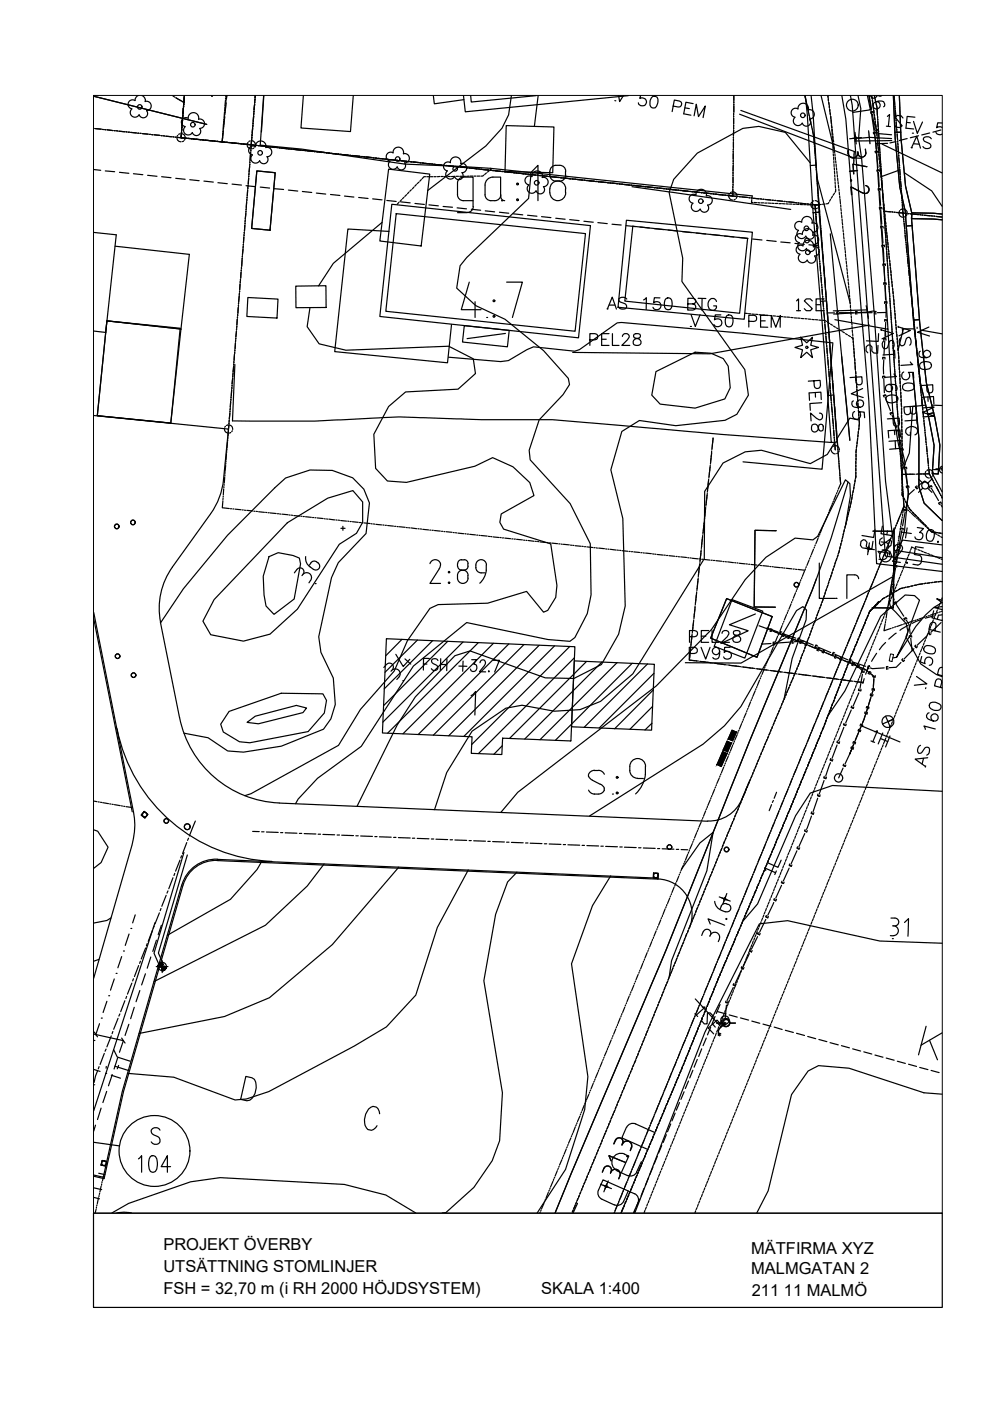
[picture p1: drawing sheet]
<svg xmlns="http://www.w3.org/2000/svg" width="210mm" height="297mm" viewBox="0 0 210 297" stroke-linecap="round" stroke-linejoin="round" font-family="sans-serif">
<defs><g id="words">
<g font-size="3.5">
<text x="34.6" y="265">PROJEKT ÖVERBY</text>
<text x="34.6" y="269.7">UTSÄTTNING STOMLINJER</text>
<text x="159.3" y="265.9">MÄTFIRMA XYZ</text>
<text x="34.6" y="274.4">FSH = 32,70 m (i RH 2000 HÖJDSYSTEM)</text>
<text x="114.7" y="274.4">SKALA 1:400</text>
<text x="159.3" y="270.1">MALMGATAN 2</text>
<text x="159.4" y="274.7">211 11 MALMÖ</text>
</g>
</g></defs>
<!-- layer: M-STOMLINJE -->
<path d="M19.9 88.1l28.5 2.9-1 10.7M44.6 109l-8 11.2a15 15 0 0 0-2.6 11.7l4.1 20.3a22.5 22.5 0 0 0 21.1 18l90.8 3.9M47.4 101.7a15 15 0 0 1-2.7 7.2M19.9 129.8l8.4 42.3a14.7 14.7 0 0 1-.3 7.1l-8.1 28.2M24.8 154.5a35 35 0 0 0 32.9 28.1M157.3 169.4a7.5 7.5 0 0 1-7.3 4.7M158.9 165.6l-1.6 3.9M38.5 187.6l-12.6 43.8-4 18.2-2-.5M46.1 182.2l93.4 4M46.1 182.2a7.5 7.5 0 0 0-7.5 5.4M139.5 186.4a7.5 7.5 0 0 1 6.7 10.3" fill="none" stroke="#000" stroke-width=".25"/>
<!-- layer: M-BEF-BYGGNAD -->
<g fill="none" stroke="#000" stroke-width=".25">
<path d="M54.5 36.2l3.8 .4-1.1 12.2-3.8-.4zM64.3 20.3l-.5 6.8 10.5 .8 .6-7.6M82.4 35.9l8.7 1-1.8 15.3-8.8-1.1zM91.9 20.3l.2 1.7 6.3-.9M98.3 20.3l.4 3.4 34.5-3.4M99.8 20.3l.1 1.3 13.8-1.3M107.3 26.6l10.1 .3-.2 9.7-10.1-.2zM82.5 49.1l-8.7-.5-2.8 25.9 23.9 2.4 .8-8.1M83.1 43.3l42.1 4.5-2.5 23.8-42.2-4.5zM84 45.3l40.1 4.2-2.2 20.7-40.1-4.2zM132.8 46.7l26.7 2.5-1.7 18.5-26.8-2.5zM134.2 48l24.3 2.5-1.7 15.9-24.3-2.6z"/>
<path d="M52.5 63.1l6.4 .3-.2 4-6.4-.3zM62.7 60.7l6.4-.1v4.6h-6.3zM98.4 69l9.6 1.1-.4 3.4-9.5-1zM107.2 70.7l-8.2 1.1M155.2 127.1l6.5 2.5-3.8 9.9-6.5-2.5zM160.2 130.2l-5.5 2.3 3.9 1.2-5.8 2.7"/>
</g>
<g fill="none" stroke="#000" stroke-width=".25">
<path d="M19.9 27.2l.1 .1M20.2 27.3l1.3 .1M21.7 27.4l.2 .1M22.2 27.5h.3M22.7 27.5l1.2 .2M24.2 27.7h.2M24.7 27.7l.2 .1M25.2 27.8l1.2 .1M26.7 27.9l.2 .1M27.2 28h.2M27.7 28.1l1.2 .1M29.2 28.2h.2"/>
<path d="M29.7 28.3h.2M30.2 28.3l1.2 .1M31.7 28.5h.2M32.1 28.5l.3 .1M32.7 28.6l1.2 .1M34.1 28.7l.3 .1M34.6 28.8h.3M35.2 28.9l1.2 .1M36.6 29h.3M37.1 29.1h.3M37.5 29.2a.8 .8 0 0 0 .9 .9M37.6 29.1l.8 .1"/>
<path d="M37.7 28.7l-.1 .2M38.1 28.4l-.2 .1M38.4 29.2l.1-1.3-.1 1.3 1.2 .1M38.4 28.3a.85 .85 0 0 1 .9 .9M38.4 29.2l1.8 .2M38.5 27.4v.3M38.6 26.9l-.1 .3M38.7 25.4l-.1 1.3M38.7 24.4v.3M38.7 24.9v.3M38.9 22.9l-.1 1.3M38.9 29.9l-.2 .1"/>
<path d="M38.9 22.4v.3M39 21.9v.3M39.1 20.4l-.1 1.3M39.2 29.5l-.1 .2M39.9 29.3l.2 .1M40.4 29.4h.2M40.5 29.4h.2M40.9 29.5l1.2 .1M41 29.5h.2M41.5 29.5l1.2 .1M42.4 29.6h.2M42.9 29.6l.2 .1"/>
<path d="M43 29.7h.2M43.4 29.7l1.8 .2M43.5 29.7h.2M44.8 29.8l.3 .1M45.4 29.9h.2M45.5 29.9h.2M45.9 30l2.4 .2M45.9 30h.3M46.5 30l1.2 .1M47.2 28.7l-.1 1.4 1.3 .1M47.3 28.2l-.1 .3M47.3 27.7v.3"/>
<path d="M47.4 26.2l-.1 1.3M47.4 25.7v.3M47.5 25.2v.3M47.6 23.7l-.1 1.3M47.6 23.2v.3M47.7 22.8l-.1 .2M47.8 21.3l-.1 1.2M47.9 20.7l-.1 .3M47.9 20.3v.2M47.9 30.2h.3M48.4 30.2h.3M48.6 30.2l.3 .1"/>
<path d="M49 30.3l1.9 .2M49.1 30.3h.2M49.2 30.3h.2M50.4 30.4h.3M50.9 30.5h.3M51.1 30.5h.2M51.2 30.5h.2M51.4 30.5l1.9 .2M51.6 30.5l.2 .1M51.7 30.6h.2M52 30.6l1.3 .1M52.1 30.6l1.3 .1"/>
<path d="M52.4 30.7a.85 .85 0 0 0 .9 .9M52.5 39.8v.2M52.6 30.2l-.1 .2M52.6 39.3v.2M52.7 37.8l-.1 1.2M52.8 37.3l-.1 .2M52.8 36.8v.2M52.9 35.3l-.1 1.2M53 34.8l-.1 .3M53 34.3v.2M53 29.9l-.2 .1M53.1 32.8l-.1 1.2"/>
<path d="M53.1 32.3v.3M53.2 31.8v.2M53.3 29.8a.83 .83 0 0 1 .9 .9M53.4 29.5l-.1 1.2M53.4 29v.3M53.4 28.5v.3M53.6 27.1l-.1 1.2M53.6 30.8h.3M53.6 26.5v.3M53.7 26v.3M53.8 24.6l-.1 1.2M53.8 31.4l-.2 .1"/>
<path d="M53.8 24v.3M53.9 23.5l-.1 .3M54 30.8l-.7-.1-.1 .8M54 22.1l-.1 1.2M54 21.5v.3M54.1 21l-.1 .3M54.1 30.9l-.1 .3M54.1 20.3v.5M54.1 30.8l.3 .1M54.2 30.8h.3M54.6 30.9l1.3 .1M54.8 30.9h.2"/>
<path d="M55.2 30.9l1.3 .1M56.1 31l.3 .1M56.6 31.1h.3M56.7 31.1h.3M57.1 31.2l1.2 .1M57.2 31.1l.3 .1M57.7 31.2l1.2 .1M58.6 31.3h.3M59.1 31.4h.3M59.2 31.3l.3 .1M59.6 31.4l1.2 .1M59.7 31.4h.3"/>
<path d="M60.2 31.5l1.2 .1M61.1 31.6h.3M61.6 31.6h.2M61.7 31.6h.2M62.1 31.7l1.8 .1M62.2 31.7h.3M63.6 31.8h.2M64.1 31.9h.2M64.2 31.9h.2M64.6 31.9l1.2 .1M64.7 31.9h.2M65.2 32l1.2 .1"/>
<path d="M66.1 32.1h.2M66.6 32.1l.2 .1M66.6 32.1h.3M67.1 32.2l1.2 .1M67.2 32.2h.2M67.7 32.2l1.2 .1M68.6 32.3l.2 .1M69.1 32.4h.2M69.1 32.4h.3M69.5 32.5l1.3 .1M69.7 32.4l.2 .1M70.2 32.5l1.2 .1"/>
<path d="M71 32.6h.3M71.5 32.7h.3M71.6 32.6l.3 .1M72 32.7l1.3 .2M72.2 32.7h.2M72.6 32.8l1.3 .1M73.5 32.9h.3M74 32.9l.3 .1M74.1 32.9h.3M74.5 33l1.2 .1M74.6 33h.3M75.1 33l1.2 .1"/>
<path d="M76 33.1h.3M76.5 33.2h.3M76.6 33.2h.2M77 33.2l1.2 .2M77.1 33.2l.3 .1M77.6 33.3l1.2 .1M78.5 33.4h.3M79 33.4l.2 .1M79.1 33.4l.2 .1M79.5 33.5l1.2 .2M79.6 33.5h.3M80.1 33.6l1.2 .1"/>
<path d="M81 33.7h.2M81.5 33.7h.2M81.6 33.7h.2M82 33.8l1.2 .1M82.1 33.8h.2M82.6 33.8l1.2 .2M83.5 34h.2M84 34h.3M84.5 34l1.8 .2M84.6 34h.2M86 34.2h.2M86.5 34.2l.2 .1"/>
<path d="M86.5 34.2h.3M86.9 34.3l1.3 .1M87.1 34.3h.2M87.6 34.3l1.2 .2M88.4 34.5h.3M88.9 34.5h.4M89.4 34.5l1.3 .2M89.5 34.5l.3 .1M90 34.6l1.3 .2M90.9 34.7l.3 .1M91.4 34.8h.4M91.9 34.8l1.2 .2"/>
<path d="M92 34.8h.3M92.5 34.9l1.3 .1M93.4 35h.3M93.9 35.1h.3M94.4 35.1l1.2 .1M94.5 35.1h.3M95 35.1l1.2 .2M95.9 35.3h.3M96.4 35.3h.2M96.5 35.3h.2M96.9 35.3l1.2 .2M97 35.3l.3 .1"/>
<path d="M97.5 35.4l1.2 .1M98.4 35.5h.2M98.9 35.6h.3M99.4 35.6l1.2 .1M99.5 35.6h.2M100 35.6l1.2 .2M100.9 35.8h.2M101.4 35.8l.2 .1M101.5 35.8l.2 .1M101.9 35.9l1.8 .2M102 35.9h.2M103.3 36l.3 .1"/>
<path d="M103.9 36.1h.2M103.9 36.1h.3M104.4 36.2l1.8 .1M104.5 36.2h.2M105.8 36.3h.3M106.4 36.4h.3M106.8 36.4l1.3 .1M106.9 36.4h.3M107.5 36.4l1.2 .2M108.3 36.6h.3M108.8 36.6l.4 .1M109.3 36.7l1.2 .1"/>
<path d="M109.4 36.7h.3M109.9 36.7l1.3 .2M110.8 36.8l.3 .1M111.3 36.9h.3M111.8 36.9l1.2 .2M111.9 36.9l.3 .1M112.4 37l1.2 .1M113.3 37.1h.3M113.8 37.1l.3 .1M114.3 37.2l1.2 .1M114.4 37.2h.3M114.9 37.3l1.2 .1"/>
<path d="M115.8 37.3l.2 .1M116.3 37.4h.3M116.8 37.5l1.8 .1M116.9 37.5h.3M118.3 37.6h.2M118.8 37.7h.3M119.3 37.7l1.2 .1M119.4 37.7l.2 .1M119.9 37.8l1.2 .1M120.7 37.9h.3M121.3 37.9l.2 .1M121.3 37.9l.3 .1"/>
<path d="M121.8 38l1.8 .2M121.8 38h.3M123.2 38.1l.3 .1M123.8 38.2h.2M123.8 38.2h.3M124.2 38.3l1.3 .1M124.3 38.3h.3M124.9 38.3l1.2 .1M125.7 38.4h.3M126.2 38.5h.4M126.7 38.5l1.2 .2M126.8 38.5l.3 .1"/>
<path d="M127.3 38.6l1.3 .1M128.2 38.7h.3M128.7 38.7h.3M128.8 38.7l.2 .1M129.2 38.8l1.2 .1M129.3 38.8h.3M129.8 38.8l1.2 .1M130.7 38.9h.3M131.2 39h.3M131.3 39h.2M131.7 39l1.2 .2M131.8 39l.3 .1"/>
<path d="M132.3 39.1l1.2 .1M133.2 39.2h.2M133.7 39.2l.2 .1M133.8 39.2l.2 .1M134.2 39.3l1.2 .2M134.3 39.3h.2M134.8 39.4l1.2 .1M135.7 39.5h.2M136.2 39.5h.2M136.3 39.5h.2M136.7 39.6l1.2 .1M136.8 39.6h.2"/>
<path d="M137.3 39.6l1.2 .2M138.1 39.7l.3 .1M138.7 39.8h.3M139.2 39.8l1.8 .2M139.2 39.8l.3 .1M155.4 39.5v.3M155.4 36.5v.3M155.4 37v.3M155.4 37.5v1.3M155.4 39v.3M155.5 32v.3M155.5 32.6v1.2"/>
<path d="M155.5 34v.3M155.5 34.5v.3M155.5 35.1l-.1 1.2M155.5 29v.3M155.5 29.5v.3M155.5 30.1v1.2M155.5 31.5v.3M155.5 24v.3M155.5 24.6v.2M155.5 25.1v1.2M155.5 26.5v.3M155.5 27.1v.2"/>
<path d="M155.5 27.6v1.2M155.6 20.3v1M155.6 21.5v.3M155.6 22.1v.2M155.6 22.5v1.3M170.7 20.3l.2 1M170.7 20.4l.3 1.2M170.9 21.5l.2 .8M171.1 22.3l.1 .3M171.1 22.5l.3 1.2M171.2 22.8l.3 1.2M171.5 24v.2"/>
<path d="M171.5 24.3l.1 .2M171.5 24.5l.1 .2M171.6 24.8l.1 .2M171.7 24.9l.2 1.3M171.7 25.2l.3 1.3M172 26.4l.1 .2M172.1 26.7v.2M172.1 26.9l.1 .5M172.2 27.4l.4 3.2M172.3 27.7l.3 2.5M172.6 30.4v.3M172.7 30.8v.4"/>
<path d="M172.7 31.3v.2M172.7 31.5l.1 1.2M172.8 31.8l.1 1.3M172.9 33.3v.3M172.9 33.4v.3M172.9 32.9v.3M172.9 33.8v.2M172.9 33.9l.1 1.3M172.9 34.3l.1 1.3M173 35.4l.1 .3M173.1 35.8v.4M173.1 36.3v.2"/>
<path d="M173.1 36.4l.1 1.7M173.2 38.3l.1 .2M173.2 37.9v.3M173.3 38.8v.2M173.3 38.4v.3M173.3 38.9l.1 1.3M173.3 39.3l.1 1.2M185.4 20.4v-.1l.2 1M185.6 21.2l.3 1.6 .1 1.7M185.6 21.5l.1 .3M185.8 22l.2 2.4M186.1 24.6v.4"/>
<path d="M186.1 25.1v.3M186.1 25.7l.1 1.2M186.1 25.8l.1 1.2M186.1 25.3v.2M186.2 27.6l.1 .3M186.2 27.1v.4M186.3 28.2l.1 1.3M186.3 27.8v.2M186.3 28.2l.1 1.2M186.4 30.1l.1 .3M186.4 29.6v.4M186.5 30.7v1.3"/>
<path d="M186.5 30.6v1.3M186.5 30.3v.2M186.6 32.1v.4M186.6 32.6v.3M186.6 33.2l.1 1.3M186.6 33.1l.1 1.3M186.6 32.8v.2M186.7 34.6v.4M186.7 35.1l.1 .3M186.8 35.7l.1 1.3M186.8 35.6l.1 1.3M186.8 35.2v.3"/>
<path d="M186.9 37.1v.4M186.9 37.6l.1 .3M187 38.2v1.3M187 38.1v1.3M187 37.7v.3M187.1 39.6v.4M189.6 20.4v.3M189.6 20.9l.1 1.3M189.8 22.4v.3M189.8 22.9v.3M189.8 23.4l.1 1.3M189.9 24.9l.1 .2"/>
<path d="M190 25.4v.3M190 25.9l.1 1.3M190.1 27.4v.2M190.2 27.9v.3M190.2 28.4l.1 1.2M190.3 29.9v.2M190.3 30.4l.1 .2M190.4 30.9l.1 1.2M190.5 32.4v.2M190.6 32.9v.2M190.6 33.4l.1 1.2M190.7 34.9v.2"/>
<path d="M190.7 35.4v.2M190.8 35.9l.1 1.2M190.9 37.4v.2M190.9 37.9v.2M190.9 38.4l.2 1.2M191.1 39.9v.2M50.9 59.7v.2M51 59.2v.3M51.1 57.7l-.1 1.3M51.2 57.2v.2M51.2 56.7v.3M51.3 55.2l-.1 1.3"/>
<path d="M51.4 54.7l-.1 .3M51.4 54.2v.3M51.5 52.7l-.1 1.3M51.6 52.2l-.1 .3M51.6 51.7v.3M51.7 50.2l-.1 1.3M51.7 49.7v.3M51.8 49.2v.3M51.9 47.8l-.1 1.2M52 47.2v.3M52 46.7v.3M52.1 45.3l-.1 1.2"/>
<path d="M52.2 44.7l-.1 .3M52.2 44.2v.3M52.3 42.8l-.1 1.2M52.3 42.2v.3M52.4 41.8v.2M52.5 40.3l-.1 1.2M140.6 40h.3M141.2 40l.2 .1M141.2 40l.3 .1M141.6 40.1l1.3 .1M141.7 40.1h.3M142.3 40.2l1.2 .1"/>
<path d="M143.1 40.3h.3M143.6 40.3h.3M143.7 40.3h.3M144.1 40.3l1.3 .2M144.2 40.4h.3M144.7 40.4l1.3 .2M145.6 40.5l.3 .1M146.1 40.6h.3M146.2 40.6h.2M146.6 40.6l1.8 .2M146.7 40.6h.3M148.1 40.8h.3"/>
<path d="M148.6 40.9h.3M149.1 40.9l1.8 .2M149.2 40.9h.3M150.6 41.1h.2M151.1 41.1h.2M151.2 41.1h.2M151.6 41.1l1.2 .2M151.7 41.1l.2 .1M152.2 41.2l1.2 .2M153.1 41.3h.2M153.6 41.4h.2M153.7 41.4h.2"/>
<path d="M154.2 41.4h.2M154.5 41.6a.94 .94 0 0 0 .9 .8M154.7 41.1l-.2 .2M155.1 40.7l-.2 .2M155.4 40v1.6l-.7-.1 1.3 .1-1.9-.2M155.4 40.7a.91 .91 0 0 1 .9 .9M155.9 42.2l-.3 .2M156.2 41.8l-.1 .3M156.3 41.7h.2M156.8 41.7h.2M157.2 41.7l1.3 .2M158.8 41.9l.2 .1"/>
<path d="M159.2 42h.3M159.7 42l1.3 .2M161.2 42.2h.3M161.7 42.2h.3M162.2 42.3l1.3 .1M163.7 42.5h.3M164.2 42.5h.3M164.7 42.5l1.3 .2M166.2 42.7h.3M166.7 42.8h.2M167.2 42.8l1.3 .1M168.7 43h.2"/>
<path d="M169.2 43l.2 .1M169.7 43.1l1.2 .1M171.2 43.2l.2 .1M171.7 43.3h.2M171.9 43.4a.85 .85 0 0 0 .9 .9M172.1 42.9l-.1 .2M172.5 42.6l-.2 .1M172.8 43.4l-.6-.1 .6 .1 .1 1.3M172.8 43.4l.1 1.7-.1-1.7 .9 .1M172.8 42.5a.86 .86 0 0 1 .9 1.1M172.8 43.4l.9 .1M172.9 44.9v.3"/>
<path d="M173 45.8v.3M173 45.3v.3M173 46.3l.2 1.3v-.2M173 45.9l.1 1.3M173.2 47.8v.3M173.2 47.9v.2M173.2 48.4l.2 1.7M173.2 48.3v.3M173.3 44.1l-.2 .1M173.3 49.9l.1 .2M173.4 50.3v.3M173.4 50.8l.1 .3"/>
<path d="M173.4 50.9l.1 1.2M173.4 40.4l.1 .2M173.5 40.8v.2M173.5 51.3l.1 1.3M173.5 40.9v.2M173.5 41.3v.2M173.5 41.4l.1 1.3M173.5 41.8l.2 1.7M173.6 52.8v.2M173.6 43.7l-.1 .2M173.6 53.3l.1 .3M173.6 42.9v.2"/>
<path d="M173.7 53.8l.1 1.2M173.7 43.5l.1 1.5M173.7 43.9l.1 1.2M173.8 45.2v.3M173.8 55.3v.2M173.8 45.4v.2M173.8 45.7v.3M173.8 55.8v.2M173.8 45.9l.1 .2M173.9 56.3l.1 1.2M173.9 46.2l.1 1.4M174 47.7v.4"/>
<path d="M174 57.8v.2M174 48.2v.3M174 48.4v.2M174 58.3v.2M174 48.7l.2 1.3M174.1 58.8l.1 1.2M174.1 48.9l.1 1.2M174.2 50.2v.4M174.2 50.7v.3M174.2 50.9l.1 .2M174.3 51.2v1.4M174.4 52.7v.4"/>
<path d="M174.4 53.2v.4M174.4 53.7l.2 1.2M174.5 53.8l.1 1.3M174.6 55.2v.3M174.6 55.4v.2M174.6 55.7v.3M174.6 55.9v.2M174.6 56.2l.1 1.2M174.6 56.3l.2 1.3M174.8 57.7v.4M174.8 58.2v.4M174.9 58.7v1.4"/>
<path d="M187.1 40.1v.3M187.1 40.7l.1 1.3M187.1 40.6l.1 1.3M187.1 40.2v.3M187.3 42.1v.4M187.3 42.6v.3M187.3 43.2l.1 1.3M187.3 43.1l.1 1.7M187.3 42.7v.3M187.4 44.8l1.4 .1M187.4 44.8l.1 .7M187.4 44.7v.3"/>
<path d="M187.5 45.2v.3M187.5 46v-.3l.1 1.2M187.5 46.2l.1 .3M187.6 46.7v1.3M187.6 47.2v.3M187.6 47.7v.3M187.7 48.5l-.1-.3 .1 1.2M187.7 48.7v.3M187.7 49.2l.1 1.3M187.8 49.7v.3M187.8 50.7l.1 1.2M187.8 50.8v.2"/>
<path d="M187.8 50.2v.3M187.8 51.2l.1 .3M187.9 51.7l.1 1.3M187.9 52.2v.3M187.9 52.7l.1 .3M188 53.5v-.3l.1 1.2M188 53.7l.1 .3M188.1 54.2v1.3v-.3M188.1 54.7v.2M188.2 56l-.1-.3 .2 2.3v-.3M188.2 56.2v.3M188.3 57.2v.2"/>
<path d="M188.4 58.5l-.1-.3 .2 2.3-.1-.3M188.4 58.7v.3M188.4 59.7v.2M189.1 44.9l.2 .1M189.6 45h.2M190 45l1.4 .2M190.6 45.2a.85 .85 0 0 0 .9 .9M190.8 44.7l-.2 .2M191.1 40.4v.2M191.1 40.9l.1 1.2M191.2 44.3l-.3 .2M191.2 42.4l.1 .2"/>
<path d="M191.3 42.9v.2M191.3 43.3l.1 1.9M191.4 45.2l.2 .9-.2-.9 .8 .1zM191.4 44.3a.83 .83 0 0 1 .9 .9M191.6 46.3v.3M191.6 46.8l.1 .3M191.7 47.3l.1 1.3M191.8 48.8l.1 .3M191.9 49.3v.3M191.9 49.8l.1 1.3M192 45.9l-.3 .1M192.1 51.3v.3"/>
<path d="M192.1 51.8l.1 .2M192.2 52.3l.1 1.3M192.3 45.4l-.1 .3M192.3 53.8l.1 .2M192.4 54.3v.2M192.4 54.8l.1 1.2M192.5 45.3h.3M192.6 56.3v.2M192.6 56.8l.1 .2M192.7 57.3l.1 1.2M192.8 58.8v.2M192.9 59.3v.2"/>
<path d="M192.9 59.8l.2 1.2M193 45.3h.3M193.5 45.4l1.2 .1M195 45.5l.3 .1M195.5 45.6h.2M196 45.6l1.2 .2M197.5 45.8h.2M198 45.8h.2M198.5 45.9l1.2 .1M49.4 79.6l-.1 .3M49.4 79.2v.2M49.5 77.6l-.1 1.3"/>
<path d="M49.5 77.2v.2M49.6 76.7v.2M49.7 75.1l-.1 1.3M49.8 74.7v.2M49.8 74.2v.2M49.9 72.7l-.1 1.2M50 72.2l-.1 .2M50 71.7v.2M50.1 70.2l-.1 1.2M50.2 69.7l-.1 .2M50.2 69.2v.2M50.3 67.7l-.1 1.2"/>
<path d="M50.3 67.2v.2M50.4 66.7v.2M50.5 65.2l-.1 1.2M50.6 64.7v.2M50.6 64.2v.2M50.7 62.7l-.1 1.3M50.8 62.2l-.1 .2M50.8 61.7v.2M50.9 60.2l-.1 1.3M174.2 60.3v.2M174.3 60.8v.2M174.3 61.3l.1 1.2"/>
<path d="M174.4 62.8v.2M174.5 63.8l.1 1.2M174.5 63.3v.2M174.6 65.3v.2M174.6 65.8l.1 .2M174.7 66.3l.1 1.2M174.8 67.8l.1 .2M174.9 68.2v.3M174.9 68.7l.1 1.3M174.9 60.2l.1 .3M175 60.7v.2M175 60.4v.2"/>
<path d="M175 60.8v.3M175 70.3l.1 .2M175 61.2l.1 1.2M175 61.3l.1 1.3M175.1 70.7v.3M175.1 71.2l.1 1.3M175.1 62.7v.2M175.1 62.8l.1 .3M175.2 63.2v.4M175.2 72.7v.3M175.2 63.7l.1 1.2M175.2 63.8l.1 1.3"/>
<path d="M175.3 73.2v.3M175.3 73.7l.1 1.3M175.3 65.2l.1 .2M175.4 65.7v.2M175.4 65.3v.3M175.4 66.2l.1 1.2M175.4 65.8v.3M175.4 66.3l.1 1.3M175.4 75.2v.3M175.5 75.7v.3M175.5 76.2l.1 1.3M175.5 67.6v.3"/>
<path d="M175.5 67.8l.1 .3M175.6 68.2v.2M175.6 68.3v.3M175.6 68.7l.1 1.4M175.7 77.7v.3M175.7 78.2v.3M175.7 70.1v.3M175.7 78.7l.1 1.3M175.7 70.3v.3M175.7 70.7l.1 .2M175.8 71.2l.1 1.2M175.8 70.8v.3"/>
<path d="M175.8 71.3l.1 1.3M175.9 72.6v.3M175.9 72.8l.1 .3M176 73.2v.2M176 73.3v.3M176 73.8l.1 1.3M176 73.7l.1 1.2M176.1 75.6l.1 .3M176.1 75.1v.5M176.2 75.8v.3M176.2 76.2l.1 1.2M176.2 76.3l.1 1.3"/>
<path d="M176.3 77.6v.3M176.3 77.8v.3M176.3 78.1v.3M176.3 78.3l.1 .2M176.4 78.7l.1 1.2M176.4 78.8l.1 1.3M188.5 60.7l.1 1.2M188.5 60.7v.3M188.5 61.2l.1 .3M188.6 61.7l.1 1.2-.1-.2M188.6 62.2v.2M188.7 63.5v-.3v1.2"/>
<path d="M188.7 63.7v.3M188.7 64.2l.1 1.2M188.8 64.7v.2M188.8 65.2v.2M188.8 65.7l.1 1.2M188.8 65.7l.1 .3M188.9 66.2v.3M188.9 66.7l.1 1.2M188.9 67.2v.2M188.9 67.6l.1 .3M189 68.2l.1 1.2M189 68.2v.3"/>
<path d="M189 68.7l.1 .3M189.1 69.2l.1 1.2M189.1 69.7v.2M189.1 70.1l.1 .3M189.2 70.7v1.2M189.2 70.7v.3M189.2 71.2v.3M189.2 71.7l.1 1.2M189.3 72.2v.2M189.3 72.6v.3M189.3 73.2l.2 2.2M189.3 73.2l.1 .2"/>
<path d="M189.4 73.7v.3M189.5 74.6v.3M189.5 75.1v.3M189.5 75.7v.2M189.5 75.6l.1 1.3M189.5 76.2l.1 .2M189.6 76.7l.1 1.2-.1-.3M189.6 77.1v.3M189.7 78.2v.2M189.7 78.1l.1 1.3M189.7 78.7l.1 .2M189.8 79.2v1.2v-.3"/>
<path d="M189.8 79.6v.3M193.1 61.3v.2M193.1 61.8v.2M193.2 62.2l.1 1.3M193.4 63.8v.2M193.4 64.2v.3M193.4 64.7l.2 1.3M193.6 66.2v.3M193.6 66.7v.3M193.7 67.2l.1 1.3M193.8 68.7l.1 .3M193.9 69.2v.3"/>
<path d="M193.9 69.7l.2 1.3M194.1 71.2v.3M194.1 71.7l.1 .3M194.2 72.2l.1 1.2M194.3 73.7l.1 .3M194.4 74.2v.2M194.5 74.7l.1 1.2M194.6 76.2v.2M194.6 76.7l.1 .2M194.7 77.2l.1 1.2M194.8 78.7l.1 .2M194.9 79.2v.2"/>
<path d="M194.9 79.7l.1 1.2M47.6 90.9a.84 .84 0 0 0 .8 .9M47.8 90.4l-.2 .2M47.9 98.7l-.2 1.2M47.9 98.2v.2M47.9 97.7v.2M48 96.2l-.1 1.3M48.1 95.7v.2M48.1 95.2v.3M48.2 93.7l-.1 1.3M48.3 90.1l-.3 .1M48.3 93.2v.3"/>
<path d="M48.3 92.7v.3M48.6 89.6l-.1 .3M48.6 89.1v.3M48.7 87.6l-.1 1.3M48.8 87.1l-.1 .3M48.8 86.6v.3M48.9 91.7l-.2 .1M48.9 85.1l-.1 1.3M49 84.6v.3M49 84.1v.3M49.1 82.6l-.1 1.3M49.2 82.1v.3"/>
<path d="M49.2 81.7v.2M49.2 91.3l-.1 .2M49.3 91.1a.86 .86 0 0 0-.8-1l-.1 2.4M49.3 80.1l-.1 1.3M175.9 80.2v.3M175.9 80.7v.3M176 81.2v1.3M176 82.7l.1 .3M176.1 83.2v.3M176.1 83.7l.1 1.3M176.2 95.4a.85 .85 0 0 0 .9 .8M176.2 85.2l.1 .3"/>
<path d="M176.3 85.7v.2M176.3 86.2l.2 1.3M176.4 94.8l-.2 .3M176.5 87.7v.2M176.5 88.2v.2M176.5 80.1v.5M176.5 88.7l.2 1.3M176.5 80.6v.4M176.5 81.1l.2 1.3M176.6 81.3l.1 1.3M176.7 90.2v.2M176.7 82.6v.3"/>
<path d="M176.7 82.8v.2M176.7 90.7v.2M176.7 83.1l.1 .3M176.7 83.3l.1 .2M176.8 91.2v1.2M176.8 83.8l.1 1.2M176.8 83.6v1.3M176.8 94.5l-.2 .2M176.9 85.1v.3M176.9 92.7v.2M176.9 85.3v.2M176.9 85.6v.4"/>
<path d="M176.9 93.2v.2M177 93.7l.1 1.7M177 86.1l.1 1.3M177 86.3l.1 1.2M177.1 87.6v.2M177.1 94.5a.91 .91 0 0 1 .9 .9M177.1 88.1v.2M177.1 87.8v.2M177.1 88.6l.1 1.3M177.1 88.3v.2M177.1 88.8l.2 1.2M177.3 90.3v.2"/>
<path d="M177.3 90.1v.2M177.3 90.6v.2M177.3 90.8v.2M177.3 91.1l.1 1.4M177.4 92.6l.1 .2M177.5 93.1v.2M177.5 92.8v.2M177.5 93.6l.1 1.4M177.5 93.3v.2M177.6 96.1l-.2 .1M177.6 95.3l.1 .2M177.6 95.1v.2"/>
<path d="M177.7 95.6v.2M177.7 95.8v.2M177.7 96.1l.1 1.4M177.9 97.6v.4M177.9 98.1v.2M177.9 98.6l.1 1.2M177.9 98.3v.2M177.9 95.6l-.1 .2M177.9 98.7l.1 1.3M189.8 80.7l.1 .2M189.8 80.6l.1 1.3M189.9 81.2v.2"/>
<path d="M189.9 81.7l.1 1.2M190 82.1v.3M190 82.6v.3M190 83.4v-.2l.1 1.2M190 83.7v.2M190.1 84.2l.1 1.2M190.1 84.6v.3M190.1 85.1l.1 .3M190.2 85.9v-.3l.1 1.3M190.2 86.1v.3M190.3 86.7v1.2M190.3 87.1v.3"/>
<path d="M190.3 87.6v.3M190.4 88.4l-.1-.3 .1 1.3M190.4 88.6v.3M190.4 89.2l.1 1.2v-.3M190.5 89.6v.3M190.6 90.9l-.1-.3 .2 2.3-.1-.3M190.6 91.1v.3M190.6 92.1v.3M190.7 93.4v-.3l.2 2.3-.1-.3M190.7 93.6v.3M190.8 94.6v.3M190.9 95.6v1.3"/>
<path d="M190.9 95.6v.3M190.9 96.1v.3M190.9 96.6l.1 1.3v-.3M191 97.1v.3M191 98.1l.1 1.3M191 98.1l.1 .3M191.1 98.6v.3M191.1 99.1l.1 1.3M191.1 99.6v.3M195.1 81.2v.2M195.1 81.7l.1 .2M195.2 82.1l.1 1.3"/>
<path d="M195.3 83.7v.2M195.4 84.1v.3M195.4 84.6l.2 1.3M195.6 86.1v.3M195.6 86.6v.3M195.7 87.1l.1 1.2M195.8 88.6v.3M195.9 89.1v.3M195.9 89.6l.2 1.2M196.1 91.1v.3M196.1 91.6v.3M196.2 92.1l.1 1.2"/>
<path d="M196.3 99.9l-.1 .3M196.3 93.6l.1 .3M196.4 94.1v.2M196.4 94.6l.2 1.2M196.6 96.1v.2M196.7 96.6v.2M196.7 97.1l.1 1.2M196.7 99.6l-.2 .2M196.8 98.6l.1 .2M196.9 99.1v.2M196.9 99.6l.1 .9 .9 1.5-.9-1.5zM197 99.6a.77 .77 0 0 1 .9 .9"/>
<path d="M47.3 106.2l-.2 1.5 1.5 .1M47.3 105.7v.2M47.3 105.2v.2M47.4 103.7l-.1 1.2M47.5 103.2v.2M47.5 102.7v.2M47.6 101.2v1.2M47.7 100.7v.2M47.7 100.2v.2M48.9 107.9h.2M49.4 107.9h.2M49.8 108l1.3 .1"/>
<path d="M51.4 108.1h.2M51.8 108.2h.3M52.3 108.2l1.3 .1M53.8 108.4h.3M54.3 108.4l.3 .1M54.8 108.5l1.3 .1M56.3 108.6l.3 .1M56.8 108.7h.3M57.3 108.8l1.3 .1M58.8 108.9h.3M59.3 109h.2M59.8 109l1.3 .1"/>
<path d="M61.3 109.2h.2M61.8 109.2l.2 .1M62.3 109.3l1.2 .1M63.8 109.4l.2 .1M64.3 109.5h.2M64.8 109.6l1.2 .1M66.3 109.7h.2M66.8 109.8h.2M67.2 109.8l1.3 .1M68.8 110h.2M69.2 110l.3 .1M69.7 110.1l1.3 .1"/>
<path d="M71.2 110.2l.3 .1M71.7 110.3h.3M72.2 110.4l1.3 .1M73.7 110.5h.3M74.2 110.6h.3M74.7 110.6l1.3 .1M76.2 110.8h.3M76.7 110.8l.2 .1M77.2 110.9l1.3 .1M78.7 111l.2 .1M79.2 111.1h.2M79.7 111.2l1.2 .1"/>
<path d="M81.2 111.3h.2M81.7 111.4h.2M82.2 111.4l1.2 .1M83.7 111.6h.2M84.2 111.6l.2 .1M84.6 111.7l1.3 .1M86.2 111.8l.2 .1M86.6 111.9h.3M87.1 111.9l1.3 .2M88.6 112.1h.3M89.1 112.1l.3 .1M89.6 112.2l1.3 .2"/>
<path d="M91.1 112.4h.3M91.6 112.4h.3M92.1 112.5l1.3 .1M93.6 112.6h.3M94.1 112.7h.2M94.6 112.7l1.3 .2M96.1 112.9h.2M96.6 112.9l.2 .1M97.1 113l1.2 .2M98.6 113.2h.2M99.1 113.2h.2M99.6 113.3l1.2 .1"/>
<path d="M101.1 113.5h.2M101.6 113.5h.2M102 113.5l1.3 .2M103.6 113.7h.2M104 113.7l.3 .1M104.5 113.8l1.3 .2M106 114h.3M106.5 114h.3M107 114.1l1.3 .1M108.5 114.3h.3M109 114.3h.3M109.5 114.3l1.3 .2"/>
<path d="M111 114.5l.3 .1M111.5 114.6h.2M112 114.6l1.3 .2M113.5 114.8h.2M114 114.8l.2 .1M114.5 114.9l1.2 .1M116 115l.2 .1M116.5 115.1h.2M117 115.1l1.2 .2M118.5 115.3h.2M119 115.4h.2M119.4 115.4l1.3 .1"/>
<path d="M121 115.6h.2M121.4 115.6l.3 .1M121.9 115.7l1.3 .1M123.4 115.8l.3 .1M123.9 115.9h.3M124.4 116l1.3 .1M125.9 116.1h.3M126.4 116.2h.3M126.9 116.2l1.3 .1M128.4 116.4h.3M128.9 116.4l.2 .1M129.4 116.5l1.3 .1"/>
<path d="M130.9 116.6l.2 .1M131.4 116.7h.2M131.9 116.8l1.2 .1M133.4 116.9h.2M133.9 117h.2M134.4 117l1.2 .1M135.9 117.2h.2M136.4 117.2l.2 .1M136.9 117.3l1.2 .1M138.4 117.4l.2 .1M138.8 117.5h.3M139.3 117.6l1.3 .1"/>
<path d="M140.8 117.7h.3M141.3 117.8h.3M141.8 117.8l1.3 .1M143.3 118h.3M143.8 118l.3 .1M144.3 118.1l1.3 .1M145.8 118.2l.3 .1M146.3 118.3h.3M146.8 118.4l1.3 .1M148.3 118.5h.2M148.8 118.6h.2M149.3 118.6l1.2 .1"/>
<path d="M150.8 118.8h.2M151.3 118.8h.2M151.8 118.9l1.2 .1M153.3 119l.2 .1M153.8 119.1h.2M154.3 119.1l1.2 .2M155.8 119.3h.2M156.3 119.3l.2 .1M156.7 119.4l1.3 .1M158.2 119.5l.3 .1M158.7 119.6h.3M159.2 119.7l1.3 .1"/>
<path d="M160.7 119.8h.3M161.2 119.9h.3M161.7 119.9l1.3 .2M171.5 118.7l-.4 1.2M171.7 118.3l-.1 .2M171.9 117.8l-.1 .3M172.5 116.5l-.5 1.1M172.7 116l-.1 .2M172.9 115.5l-.1 .2M173.5 114.1l-.5 1.2M173.6 113.7l-.1 .2M173.8 113.2v.3"/>
<path d="M174.4 111.8l-.5 1.2M174.6 111.3l-.1 .3M174.8 110.9l-.1 .2M175.4 109.5l-.5 1.2M175.6 109.1l-.2 .2M175.7 108.6v.2M176.3 107.2l-.5 1.1M176.5 106.7l-.1 .3M176.7 106.3l-.1 .2M177.3 104.9l-.5 1.1M177.5 104.4l-.2 .2M177.6 104v.2"/>
<path d="M178 100.1l.1 .2M178 100.2l.1 .3M178.1 100.6v.2M178.1 100.8v.2M178.1 101.1l.1 1.5M178.1 101.2l.1 1.4M178.2 102.6l-.5 1.1M186.8 119.2l-.5 1.2M187 118.7l-.1 .3M187 118.7l-.5 1.1M187.2 118.2l-.1 .3 .1-.2M187.4 117.7l-.1 .3"/>
<path d="M187.8 116.9l-.5 1.1M187.9 116.4l-.1 .3M188 116.3l-.5 1.2M188.1 116l-.1 .2M188.1 115.9v.2M188.4 115.4l-.1 .3M188.7 114.6l-.5 1.1M188.8 114.3l.1-.3-.5 1.2M189.1 113.6l-.1 .3M189.3 113.1l-.1 .2M189.6 112.3l-.4 1.1M189.7 119.9l-.2 1.3"/>
<path d="M189.7 119.4v.3M189.8 118.9v.3M189.8 111.8v.2M189.9 111.7l-.5 1.2M190 111.3l-.1 .2M190 117.4l-.2 1.3M190 111.3v.2M190.1 117v.2M190.2 116.5v.2M190.3 110.8l-.1 .2M190.4 115l-.1 1.2M190.5 114.5v.2"/>
<path d="M190.6 109.9l-.5 1.2M190.6 114v.3M190.8 109.5l-.1 .2M190.8 109.4l-.5 1.2M190.9 112.5l-.3 1.2M190.9 112v.3M191 109l-.1 .3M191 111.5l-.1 .3M191 109l-.1 .2M191.1 100.1l.1 .2M191.2 108.5l-.1 .2M191.2 100.9v-.3l.1 1.3"/>
<path d="M191.2 101.1v.3M191.2 110l-.2 1.3M191.3 101.6l.1 1.3M191.3 109.6v.2M191.3 102.1v.3M191.3 102.6l.1 .2M191.4 103.1v1.3M191.4 103.1v.3M191.4 103.6v.3M191.4 109.1v.2M191.4 104.1l.1 1.3M191.5 104.6v.2"/>
<path d="M191.5 105.1v.2M191.5 105.6l.2 1.8-.4 .8M191.5 105.6l.1 .3M191.6 106.1v.3M191.6 106.6l.1 .8M191.7 107.4l-.6 1.4M191.7 107.4l-.3 1.4M191.7 107.4l.6 .6M192.5 108.1l.2 .2M192.8 108.5l.3 .1M193.2 108.8l.9 .8M194.3 109.8l.2 .2"/>
<path d="M194.7 110.2l.2 .1M195 110.5l1 .8M196.1 100.5a.93 .93 0 0 0 .9 .8M196.1 111.5l.2 .2M196.5 111.8l.2 .2M196.9 112.2l.6 .6 1.4 .1M197.5 101.2l-.2 .1M197.8 100.7v.3M198 102.2l.1 .3M198.2 102.7l.1 .2M198.5 103.1l.6 1.1M199.2 104.4l.1 .3"/>
<path d="M199.2 113h.2M199.4 104.9l.1 .2M199.7 105.3v.3M199.7 113h.1M163 139.6l-.5 1.1M163.2 139.1l-.1 .2M163.2 120.1h.3M163.3 138.6v.3M163.7 120.1l.3 .1M163.9 137.2l-.4 1.2M164.1 136.8l-.1 .2M164.2 120.2l1.3 .2"/>
<path d="M164.3 136.3l-.1 .3M164.9 134.9l-.5 1.2M165.1 134.5l-.1 .2M165.2 134v.2M165.7 120.4h.3M165.8 132.6l-.4 1.2M166 132.2l-.1 .2M166.2 120.4h.2M166.2 131.7l-.1 .2M166.7 120.5l1.2 .1M166.8 130.3l-.5 1.1M167 129.8l-.1 .3"/>
<path d="M167.1 129.4v.2M167.7 128l-.4 1.2M167.9 127.6l-.1 .2M168.1 127.1l-.1 .2M168.2 120.7h.2M168.7 125.7l-.5 1.1M168.7 120.7h.2M168.9 125.2l-.1 .2M169.1 124.8l-.1 .2M169.2 120.7l1.5 .2M169.6 123.4l-.4 1.1M169.8 122.9l-.1 .2"/>
<path d="M170 122.4l-.1 .3M170.6 121.1l-.5 1.1M170.8 120.6l-.1 .2M171 120.1l-.1 .3M178.3 140l-.5 1.2M178.4 139.6v.2M178.5 139.5l-.5 1.1M178.7 139.1l-.2 .2M178.7 139l-.1 .2M178.9 138.6l-.1 .2M179.2 137.7l-.5 1.2M179.4 137.2l-.1 .3"/>
<path d="M179.4 137.2l-.4 1.1M179.6 136.7l-.1 .3 .1-.2M179.8 136.2l-.1 .3M180.1 135.4l-.4 1.2M180.3 135.2l.1-.3-.5 1.1M180.5 134.5l-.1 .2M180.6 134.4l-.1 .2M180.8 133.9l-.1 .3M181.3 132.6l-.1 .2M181.3 132.5l-.6 1.7M181.5 132.2l-.1 .2M181.5 132.1l-.1 .2"/>
<path d="M181.7 131.6l-.1 .3M182 130.8l-.4 1.1M182.3 130.3l-.2 .2M182.3 130.2l-.5 1.2M182.5 129.8l-.2 .3M182.7 129.3l-.1 .2M183 128.4l-.5 1.2M183.2 128l-.1 .2M183.2 127.9l-.4 1.2M183.4 127.5l-.1 .2M183.4 127.5l-.1 .3M183.6 127l-.1 .2"/>
<path d="M184.1 125.7l-.1 .2M184.2 125.6l-.7 1.7M184.3 125.2l-.1 .2M184.4 125.1l-.1 .3M184.5 124.7v.2M184.9 123.8l-.5 1.2M185.1 123.4l-.1 .2M185.1 123.3l-.4 1.2M185.3 122.9l-.1 .2M185.3 122.8l-.1 .3M185.5 122.3l-.1 .3M185.9 121.5l-.5 1.2"/>
<path d="M185.9 121.3l.2-.3-.5 1.1M186.2 120.6v.2M186.3 120.5l-.1 .2M186.5 120.1l-.1 .2M187.7 132.2l-.3 1.5 1.5-.5M187.8 131.8l-.1 .2M187.8 131.3v.2M188.1 129.8l-.2 1.2M188.1 129.3v.2M188.2 128.8v.3M188.5 127.3l-.2 1.3M188.5 126.8v.3"/>
<path d="M188.6 126.3v.3M188.9 124.8l-.2 1.3M188.9 124.4v.2M189 123.9v.2M189.2 122.4l-.1 1.2M189.3 121.9v.2M189.4 121.4v.3M189.4 133.1h-.2M189.9 132.9l-.2 .1M191.3 132.4l-1.2 .4M191.8 132.2l-.2 .1M192.3 132.1l-.3 .1"/>
<path d="M193.7 131.6l-1.2 .4M194.2 131.5l-.3 .1M194.7 131.3l-.3 .1M196.1 130.9l-1.2 .3M196.5 130.7l-.2 .1M197 130.5l-.2 .1M198.4 130l-1.2 .4M198.9 129.9l-.2 .1M199.4 129.7l-.2 .1M199.7 129.6h-.1M154.6 159.9l-.1 .2M154.8 159.4l-.1 .3"/>
<path d="M155.3 158l-.4 1.2M155.5 157.6l-.1 .2M155.7 157.1l-.1 .3M156.3 155.7l-.5 1.2M156.5 155.3l-.1 .2M156.7 154.8l-.1 .2M157.2 153.4l-.4 1.2M157.5 153l-.2 .2M157.6 152.5l-.1 .2M158.2 151.1l-.5 1.2M158.4 150.7l-.1 .2M158.6 150.2l-.1 .2"/>
<path d="M159.1 148.8l-.4 1.1M159.4 148.3l-.2 .2M159.5 147.9l-.1 .2M160.1 146.5l-.5 1.2M160.3 146l-.1 .3M160.5 145.5l-.1 .3M161.1 144.2l-.5 1.1M161.3 143.7l-.1 .2M161.4 143.3l-.1 .2M162 141.9l-.4 1.1M162.2 141.4l-.1 .2M162.4 140.9l-.1 .3"/>
<path d="M170.1 159.9l-.1 .2M170.2 159.9l-.2 .2M170.3 159.4l-.1 .2M170.7 158.5l-.5 1.2M170.9 158.1l-.1 .2M170.9 158l-.5 1.1M171 157.6v.2M171.1 157.5l-.1 .3M171.3 157.1l-.1 .2M171.6 156.2l-.4 1.2M171.8 155.7l-.1 .3M171.8 155.7l-.4 1.1"/>
<path d="M172.1 155.2l-.2 .3M172.2 154.7l-.1 .3M172.6 153.9l-.5 1.2M172.6 153.7l.2-.3-.5 1.1M172.9 153v.2M173 152.9l-.1 .2M173.2 152.4l-.1 .3M173.5 151.6l-.5 1.1M173.7 151.1l-.1 .2M173.8 151l-.5 1.2M173.9 150.7l-.1 .2M173.9 150.6l-.1 .2"/>
<path d="M174.1 150.1l-.1 .3M174.5 149.3l-.5 1.1M174.6 148.8v.3M174.7 148.7l-.5 1.2M174.9 148.3l-.1 .3M175.1 147.8l-.1 .2M175.4 146.9l-.5 1.2M175.6 146.5l-.1 .2M175.7 146.4l-.6 1.2M175.8 146l-.1 .3M176 145.5l-.1 .2M176.5 144.2v.2"/>
<path d="M176.6 144.1l-.7 1.7M176.8 143.7l-.2 .2M176.8 143.6l-.1 .3M177 143.2l-.1 .2M177.3 142.3l-.5 1.2M177.5 141.9l-.1 .2M177.5 141.8l-.4 1.2M177.7 141.4l-.1 .2M177.9 140.9l-.1 .2M19.9 169.8l.6 .2M20.8 170l.3 .1M21.3 170.1h.3"/>
<path d="M21.8 170.2l1.2 .2M23.3 170.4l.2 .1M23.8 170.5l.2 .1M24.3 170.6l1.2 .2M25.8 170.9h.2M26.2 170.9l.3 .1M26.7 171l1.2 .2M146.8 178.9l-.5 1.1M147 178.4l-.1 .2M147.2 177.9l-.2 .2M147.7 176.5l-.5 1.2M147.9 176.1l-.1 .2"/>
<path d="M148.1 175.6l-.1 .3M148.7 174.2l-.5 1.2M148.9 173.8l-.1 .2M149.1 173.3l-.2 .2M149.6 171.9l-.4 1.2M149.8 171.5l-.1 .2M150 171l-.1 .2M150.6 169.6l-.5 1.2M150.8 169.1l-.1 .3M151 168.7l-.2 .2M151.5 167.3l-.4 1.1M151.7 166.8l-.1 .2"/>
<path d="M151.9 166.4l-.1 .2M152.5 165l-.5 1.1M152.7 164.5l-.1 .3M152.9 164l-.1 .3M153.4 162.7l-.4 1.1M153.6 162.2l-.1 .2M153.8 161.8l-.1 .2M154.4 160.4l-.5 1.1M162.2 179.3l-.6 1.2M162.3 178.9l-.1 .2M162.4 178.8l-.5 1.2M162.5 178.4l-.1 .2"/>
<path d="M162.7 177.9v.2M163.3 176.5l-.7 1.7M163.3 176.6l-.1 .2M163.5 176.1l-.1 .2M163.5 176l-.1 .3M163.7 175.6l-.1 .2M164 174.7l-.5 1.2M164.2 174.2l-.1 .3M164.3 174.2l-.5 1.1M164.4 173.8l-.1 .2M164.4 173.7v.2M164.6 173.3v.2"/>
<path d="M165.2 172l-.1 .2M165.2 171.9l-.7 1.7M165.4 171.5l-.1 .2M165.4 171.4l-.1 .2M165.6 170.9l-.1 .3M165.9 170.1l-.4 1.1M166.1 169.6l-.1 .2M166.2 169.5l-.5 1.2M166.3 169.2l-.1 .2M166.3 169.1v.2M166.6 168.6l-.2 .3M166.9 167.8l-.5 1.2"/>
<path d="M167.1 167.3l-.1 .3M167.1 167.3l-.5 1.1M167.3 166.8l-.1 .2M167.3 166.8l-.2 .3M167.5 166.3l-.1 .2M168 164.9l-.6 1.7M168 165l-.1 .2M168.2 164.5l-.1 .3M168.2 164.5v.2M168.4 164l-.1 .3M168.8 163.2l-.5 1.1M169 162.7l-.1 .2"/>
<path d="M169 162.6l-.5 1.2M169.2 162.1l-.1 .4M169.4 161.7l-.1 .2M169.7 160.8l-.4 1.2M169.9 160.4l-.1 .2M169.9 160.3l-.4 1.2M138.2 199.6l-.5 1.2M138.4 199.2l-.1 .2M138.6 198.7l-.1 .3M139.1 197.4l-.4 1.1M139.3 196.9l-.1 .2M139.5 196.4l-.1 .2"/>
<path d="M140.1 195l-.5 1.2M140.3 194.6l-.1 .2M140.5 194.1l-.1 .3M141 192.7l-.4 1.2M141.2 192.2v.3M141.4 191.8l-.1 .2M142 190.4l-.5 1.2M142.2 189.9l-.1 .3M142.4 189.5l-.1 .2M142.9 188.1l-.4 1.1M143.1 187.6v.3M143.3 187.2l-.1 .2"/>
<path d="M143.9 185.8l-.5 1.1M144.1 185.3l-.1 .2M144.3 184.9l-.1 .2M144.9 183.5l-.5 1.1M145 183v.2M145.3 182.5l-.2 .3M145.8 181.1l-.5 1.2M146 180.7l-.1 .2M146.2 180.2l-.1 .3M153.8 199.7l-.1 .2M153.8 199.6l-.5 1.2M154 199.2l-.1 .3"/>
<path d="M154 199.2l-.1 .2M154.2 198.7l-.1 .2M154.5 197.9l-.4 1.1M154.7 197.4v.2M154.8 197.3l-.5 1.2M155 196.9l-.2 .2M155.2 196.4l-.2 .2M155.5 195.5l-.5 1.2M155.7 195.1l-.1 .2M155.7 195l-.4 1.2M155.9 194.6l-.1 .3M155.9 194.5l-.1 .3"/>
<path d="M156.1 194.1l-.1 .2M156.4 193.2l-.4 1.2M156.6 192.7l-.1 .3M156.7 192.7l-.5 1.1M156.8 192.3l-.1 .2M156.9 192.2l-.1 .2M157 191.8l-.1 .2M157.4 190.9l-.5 1.2M157.6 190.5l-.1 .2M157.6 190.4l-.4 1.1M157.8 190l-.1 .2M157.8 189.9l-.1 .3"/>
<path d="M158 189.4l-.1 .3M158.3 188.6l-.4 1.1M158.5 188.1l-.1 .3M158.6 188l-.5 1.2M158.8 187.6l-.2 .3M158.9 187.2l-.1 .2M159.3 186.3l-.5 1.2M159.5 185.8l-.1 .3M159.5 185.8l-.4 1.1M159.7 185.3l-.1 .3M159.9 184.8l-.1 .2M160.4 183.5l-.1 .2"/>
<path d="M160.5 183.4l-.7 1.7M160.7 183l-.2 .3 .1-.3M160.8 182.5v.3M161.2 181.7l-.5 1.1M161.4 181.2l-.1 .2M161.4 181.1l-.5 1.2M161.6 180.7l-.1 .3M161.6 180.7l-.1 .2M161.8 180.2l-.1 .2M130 219.5l-.1 .3M130.6 218.1l-.5 1.2M130.7 217.7v.2"/>
<path d="M131 217.2l-.1 .3M131.5 215.8l-.5 1.2M131.7 215.3l-.1 .3M131.9 214.9l-.1 .2M132.5 213.5l-.5 1.2M132.6 213.1v.2M132.9 212.6l-.1 .2M133.4 211.2l-.5 1.1M133.6 210.7l-.1 .3M133.8 210.3l-.1 .2M134.4 208.9l-.5 1.2M134.5 208.4v.3"/>
<path d="M134.8 208l-.1 .2M135.3 206.6l-.5 1.1M135.5 206.1l-.1 .2M135.7 205.7l-.1 .2M136.3 204.3l-.5 1.1M136.5 203.8l-.1 .2M136.7 203.3l-.1 .3M137.2 202l-.4 1.1M137.4 201.5l-.1 .2M137.6 201l-.1 .3M145.5 220l-.2 .3M145.7 219.5l-.1 .3"/>
<path d="M146 218.7l-.4 1.1M146.2 218.2l-.1 .2M146.2 218.1l-.4 1.2M146.4 217.7l-.1 .3M146.6 217.2l-.1 .2M147.2 215.8l-.7 1.7M147.2 215.9l-.2 .2M147.3 215.4l-.1 .2M147.4 215.3l-.1 .3M147.5 214.9v.2M147.9 214l-.5 1.2M148.1 213.6l-.1 .2"/>
<path d="M148.1 213.5l-.4 1.2M148.2 213.3l.1-.2-.1 .3M148.5 212.6l-.1 .2M148.9 211.7l-.5 1.2M149 211.3l-.1 .2M149.1 211.2l-.5 1.1M149.2 210.8v.2M149.3 210.7l-.1 .2M149.5 210.3l-.1 .2M149.8 209.4l-.5 1.2M150 209l-.1 .2M150 208.9l-.5 1.1"/>
<path d="M150.2 208.5l-.1 .2M150.2 208.4l-.1 .3M150.4 207.9l-.1 .3M150.9 206.6l-.1 .3M151 206.6l-.7 1.6M151.1 206.2l-.1 .2M151.2 206.1l-.1 .2M151.4 205.7l-.1 .2M151.9 204.3l-.7 1.7M151.9 204.3l-.1 .3M152.1 203.8l-.1 .3M152.3 203.3l-.1 .2"/>
<path d="M152.7 202.5l-.5 1.1M152.8 202v.2M152.9 201.9l-.5 1.2M153 201.5l-.1 .3M153 201.5v.2M153.3 201l-.1 .3M153.6 200.2l-.5 1.1M122 238.9l-.5 1.2M122.2 238.5l-.1 .2M122.4 238l-.1 .3M123 236.6l-.6 1.2M123.1 236.2l-.1 .2"/>
<path d="M123.3 235.7l-.1 .2M123.9 234.3l-.5 1.2M124.1 233.8l-.1 .3M124.3 233.4l-.1 .2M124.9 232l-.6 1.2M125 231.6l-.1 .2M125.2 231.1l-.1 .2M125.8 229.7l-.5 1.1M126 229.2l-.1 .2M126.2 228.8l-.1 .2M126.8 227.4l-.5 1.2M126.9 226.9l-.1 .3"/>
<path d="M127.1 226.4l-.1 .3M127.7 225.1l-.5 1.1M127.9 224.6l-.1 .2M128.1 224.2l-.1 .2M128.7 222.8l-.5 1.1M128.8 222.3l-.1 .2M129 221.8l-.1 .3M129.6 220.5l-.5 1.1M129.8 220l-.1 .2M137.5 239.5l-.5 1.2M137.7 239l-.5 1.1M137.7 239l-.1 .3"/>
<path d="M137.8 238.7l.1-.2-.1 .3M138.1 238l-.1 .3M138.4 237.2l-.5 1.1M138.6 236.7l-.1 .2M138.7 236.6l-.5 1.2M138.8 236.2l-.1 .3M139 235.7l-.1 .3M139.4 234.9l-.5 1.1M139.5 234.4v.2M139.6 234.3l-.5 1.2M139.8 233.9l-.1 .3M139.8 233.8l-.1 .3"/>
<path d="M140 233.4l-.1 .2M140.3 232.5l-.5 1.2M140.5 232.1l-.1 .2M140.6 232l-.5 1.2M140.7 231.6l-.1 .3M140.7 231.6l-.1 .2M140.9 231.1l-.1 .2M141.3 230.3l-.5 1.1M141.4 229.8v.2M141.5 229.7l-.5 1.1M141.7 229.3l-.2 .2M141.7 229.2l-.1 .3"/>
<path d="M141.9 228.8l-.1 .2M142.2 227.9l-.5 1.2M142.4 227.5l-.1 .2M142.4 227.4l-.4 1.2M142.6 226.9l-.1 .3M142.8 226.4l-.1 .3M143.2 225.6l-.5 1.2M143.4 225.1l-.1 .3M143.4 225.1l-.5 1.1M143.5 224.7l-.1 .2M143.6 224.6l-.1 .2M143.8 224.2l-.1 .2"/>
<path d="M144.1 223.3l-.4 1.2M144.3 222.8l-.1 .3M144.3 222.8l-.4 1.1M144.5 222.3l-.1 .3 .1-.2M144.7 221.8l-.1 .3M145 221l-.4 1.1M145.3 220.5l-.1 .3M145.3 220.4l-.5 1.2M20.4 256.4l-.2 .8M20.5 255.9l-.1 .3M20.6 255.4l-.1 .3M20.9 254l-.3 1.2"/>
<path d="M21 253.5v.2M21.1 253v.2M21.4 251.5l-.2 1.2M21.6 251l-.1 .3M21.6 250.5v.3M21.9 249.6l-.2 .7M114.6 257l-.2 .2M114.7 256.5v.3M115.3 255.1l-.5 1.2M115.5 254.7l-.1 .2M115.7 254.2l-.1 .2M116.3 252.8l-.5 1.2"/>
<path d="M116.5 252.3l-.2 .3M116.6 251.9v.2M117.2 250.5l-.5 1.2M117.4 250l-.1 .3M117.6 249.6l-.1 .2M118.2 248.2l-.5 1.1M118.4 247.7l-.1 .2M118.5 247.3v.2M119.1 245.9l-.5 1.1M119.3 245.4l-.1 .3M119.5 244.9l-.1 .3M120.1 243.6l-.5 1.1"/>
<path d="M120.3 243.1l-.1 .2M120.5 242.7l-.1 .2M121 241.3l-.5 1.1M121.2 240.8l-.1 .2M121.4 240.3l-.1 .3M130.3 257l-.1 .2M130.5 256.5l-.1 .3M130.8 255.7l-.4 1.1M131 255.2l-.1 .2M131.1 255.1l-.5 1.2M131.2 254.8l-.1 .2M131.2 254.7v.2"/>
<path d="M131.4 254.2l-.1 .3M131.8 253.4l-.5 1.1M132 252.9l-.1 .3M132 252.8l-.5 1.2M132.2 252.4l-.1 .3M132.2 252.3l-.1 .3M132.4 251.9l-.1 .2M132.7 251l-.4 1.2M132.9 250.5l-.4 1.2M132.9 250.6l-.1 .2M133.2 250.1l-.2 .3M133.3 249.6l-.1 .2"/>
<path d="M133.7 248.8l-.5 1.1M133.9 248.3l-.1 .2M133.9 248.2l-.5 1.1M134 247.8v.2M134.1 247.7l-.1 .3M134.3 247.3l-.1 .2M134.6 246.4l-.4 1.2M134.8 246l-.1 .2M134.8 245.9l-.4 1.2M135 245.5l-.1 .2M135.1 245.4l-.2 .3M135.2 245l-.1 .2"/>
<path d="M135.6 244.1l-.5 1.2M135.8 243.7l-.1 .2M135.8 243.6l-.5 1.1M136 243.1l-.1 .3M136.2 242.7l-.1 .2M136.5 241.8l-.5 1.2M136.7 241.3l-.1 .3M136.8 241.3l-.5 1.1M136.9 240.9l-.1 .2M136.9 240.8l-.1 .2M137.1 240.3l-.1 .3"/>
</g>
<g fill="none" stroke="#000" stroke-width=".25">
<path d="M19.9 35.9l1.5 .2M22.3 36.2l2 .2M25.3 36.5l2 .2M28.3 36.8l2 .2M31.3 37.2l2 .2M34.3 37.5l2 .2M36.7 20.4l.4 .2M37.3 37.8l2 .2M37.7 21l-.4-.3 1.7 1M37.9 21.1l.5 .3M38.4 28.8v.4l.5 .1M38.5 28.1v.4"/>
<path d="M38.5 27.3v.5M38.6 26.5v.6M38.6 21.5l.4 .2M38.7 25.8l-.1 .5M38.7 25.1v.5M38.8 24.3l-.1 .5M38.8 23.6v.4M38.9 22.8v.5M39 22.1l-.1 .5M39 21.7v-.4v.5M39.1 20.3v.1M39.1 20.6l-.1 .5 .1-.5"/>
<path d="M39.1 29.3h.5M39.9 29.3l.5 .1M40.2 38.1l2 .2M40.6 29.4l.5 .1M41.4 29.5h.5M42.1 29.6h.5M42.9 29.6l.5 .1M43.2 38.4l2 .2M43.6 29.7l.5 .1M44.4 29.8h.4M45.1 29.9h.5M45.9 30h.5"/>
<path d="M46.2 38.7l2 .2M47.1 29.8v.3l-.5-.1M47.2 29v.5M47.3 28.3l-.1 .5M47.3 27.5v.5M47.3 27.9l-.2 2.2M47.5 26l-.1 .5M47.6 25.3l-.1 .5M47.6 24.6v.5M47.6 24.8l-.2 2.5M47.7 23.8v.5M47.8 23.1l-.1 .4"/>
<path d="M47.9 22.3l-.1 .5M47.9 21.5v.6M47.9 21.9l-.2 2M48 20.8l-.1 .5M48.1 20.3l-.1 .6M49.2 39l2 .2M52.2 39.4l2 .2M55.2 39.7l2 .2M98.2 37.5h2.1v6.3M98.2 37.5a1.25 1.25 0 0 0-1.2 1.3v2.5a1.25 1.25 0 0 0 1.2 1.2M104.5 37.5h1.6v4.2M104.5 37.5a1.67 1.67 0 0 0-1.7 1.7v2.1a1.25 1.25 0 0 0 1.3 1.2"/>
<path d="M112.4 36.7l1.7-1.6v7.4M116.6 36.3v.9M116.6 37.1a1.49 1.49 0 0 0 2.1 1.3 1.25 1.25 0 0 0 1.2-1.3M116.6 36.3a1.25 1.25 0 0 1 1.2-1.2 1.66 1.66 0 0 1 2.1 .8v.4M119.9 36.3v.9M58.1 40l2 .2M61.1 40.3l2 .2M64.1 40.6l2 .2M67.1 40.9l2 .2M70.1 41.2l2 .2M73 41.6l2 .2M76 41.9l2 .2"/>
<path d="M79 42.2l2 .2M82 42.5l2 .2M85 42.8l2 .2M88 43.1l2 .2M90.9 43.4l2 .2M94 43.8l1.9 .1M96.9 44.1l2 .2M97 45.1h2.1M98.2 42.5h2.1M99.9 44.4l2 .2M100.3 43.8a1.25 1.25 0 0 1-1.2 1.2M102.9 44.7l2 .2"/>
<path d="M104.1 42.5h.8M105.9 45l2 .2M106.2 41.3a1.25 1.25 0 0 1-1.3 1.2M106.2 41.7a.83 .83 0 0 0 .8 .8M106.4 42.5h.1M108.9 45.3l1.9 .3M111.9 45.6l1.9 .2M114.8 45.9l2 .2M116.6 40v.9M116.6 40.9a1.67 1.67 0 0 0 1.7 1.6 1.67 1.67 0 0 0 1.6-1.6M116.6 40a1.67 1.67 0 0 1 1.7-1.6 1.67 1.67 0 0 1 1.6 1.6M117.8 46.3l2 .2"/>
<path d="M119.9 40v.9M120.8 46.6l2 .2M123.8 46.9l2 .2M126.8 47.2l1.9 .2M129.8 47.5l1.9 .2M132.7 47.8l2 .2M135.7 48.1l2 .2M138.7 48.5l2 .2M141.7 48.8l2 .2M144.7 49.1l2 .2M147.6 49.4l2 .2M150.6 49.7l2 .2"/>
<path d="M153.6 50l2 .2M156.6 50.3l2 .2M159.6 50.7l2 .2M162.6 51l2 .2M165.5 51.3l2 .2M168.5 51.6l2 .2M171.5 51.9l2 .2M150.5 99.4v.5M150.6 99l-.3 2M150.6 98.6v.5M150.7 97.9l-.1 .5M150.8 97.2l-.1 .4"/>
<path d="M150.8 96.4v.5M150.9 95.6l-.1 .5M150.9 96l-.2 2M151 94.9l-.1 .5M151.1 94.1l-.1 .6M151.1 93.4v.5M151.2 93.2v-.3l-.2 2.1M148.3 119.9l-.2 2M148.4 119.5l-.1 .5M148.4 118.7v.6M148.5 118v.5M148.6 117.3v.5"/>
<path d="M148.6 116.9l-.2 2M148.7 116.5l-.1 .5M148.8 115.8l-.1 .5M148.8 115v.5M148.9 114.3v.5M148.9 113.9l-.2 2M149 113.5l-.1 .5M149.1 112.8l-.1 .5M149.2 112.1l-.1 .5M149.2 111.3v.5M149.3 111l-.2 1.9M149.3 110.6l-.1 .4"/>
<path d="M149.4 109.8l-.1 .5M149.5 109.1l-.1 .5M149.5 108.3v.5M149.6 108l-.2 1.9M149.6 107.6v.5M149.7 106.8v.5M149.8 106.1l-.1 .5M149.9 105.3l-.1 .5M149.9 105l-.2 2M150 104.6l-.1 .5M150 103.8v.6M150.1 103.1l-.1 .5"/>
<path d="M150.2 102.4l-.1 .5M150.2 102l-.2 2M150.3 101.6l-.1 .5M150.3 100.9v.4M150.4 100.1v.5M173.7 119.4v7.5h3.4M191.9 119.5l-.2 .5M192.2 118.8l-.2 .5M192.5 118.2l-.2 .4M192.5 100.5l-.5 .1M192.8 100.5h.4M192.8 117.5l-.3 .4"/>
<path d="M193 116.8l-.2 .4M193.5 100.5h.5M193.6 100.5l-2.4 .1h.5M193.7 116.2l-.4-.2-.2 .5M193.9 116.2l.5 .2M194.6 116.5l.5 .2M194.7 100.5h-.5M195 100.5h.5M195.3 116.8l.5 .2M195.7 100.5h.5M196 117.1l.4 .2M196.5 100.5h.5h-2.4"/>
<path d="M196.7 117.3l.5 .3M197.4 117.6l.4 .2M198.1 117.9l.5 .2M198.8 118.2l.4 .2M199.5 118.5l.2 .1M146.2 139.7l-.1 .3h.5M146.3 138.9l-.1 .5M146.4 138.2l-.1 .4M146.4 137.8l-.3 2.2 1.6 .1M146.4 137.4v.5M146.5 136.7l-.1 .5M146.6 135.9l-.1 .5"/>
<path d="M146.7 135.2l-.1 .5M146.7 134.8l-.2 2M146.7 134.4v.5M146.8 133.7v.5M146.9 132.9v.5M147 132.2v.5M147 131.8l-.2 2M147.1 131.4l-.1 .6M147.2 130.7l-.1 .5M147.2 130v.5M147.3 129.2l-.1 .5M147.4 128.5l-.1 .4"/>
<path d="M147.4 128.8l-.2 2M147.5 127.7l-.1 .5M147.5 127v.5M147.6 126.2v.5M147.7 125.9l-.2 1.9M147.7 125.5v.5M147.8 124.7v.5M147.9 124l-.1 .5M148 123.2l-.1 .5M148 122.9l-.2 1.9M148.1 122.5l-.1 .5M148.1 121.8v.5"/>
<path d="M148.2 121l-.1 .5M148.3 120.3l-.1 .4M177.2 126.9h.1M182 122.7a.83 .83 0 0 0-.8-.8h-1.7v5M183.8 139.7l-.2 .5M184.1 139l-.2 .5M184.3 138.3l-.1 .5M184.6 137.6l-.2 .5M184.9 136.9l-.2 .5M185.2 136.2l-.2 .5M185.5 135.6l-.2 .4M185.7 134.9l-.1 .4"/>
<path d="M185.9 138.5l-1.1 1.7M186 134.2l-.1 .4M186.3 133.5l-.2 .4M186.6 132.8l-.2 .4M186.9 132.1l-.2 .4M187.1 131.4l-.1 .4M187.4 130.7l-.1 .4M187.7 130l-.2 .4M187.8 136.2l-1.3 1.6M188 129.3l-.2 .5M188.3 128.6l-.2 .5M188.5 127.9l-.1 .5"/>
<path d="M188.8 127.2l-.1 .5M189.1 126.5l-.2 .5M189.4 125.8l-.2 .5M189.7 125.1l-.2 .5M190 124.4l-.2 .5M190 134.2l-1.6 1.3M190.2 123.7l-.2 .5M190.5 123l-.2 .5M190.8 122.3l-.2 .5M191.1 121.6l-.2 .5M191.4 120.9l-.3 .5M191.6 120.2l-.2 .5"/>
<path d="M192.5 132.6l-1.7 1M194.5 139.8l-.1 .5M194.8 139.1l-.2 .5M195.1 138.4l-.2 .5M195.3 131.4l-1.9 .8M195.4 137.7l-.2 .5M195.6 137l-.1 .5M195.9 136.3l-.1 .5M196.2 135.6l-.2 .5M196.5 134.9l-.2 .5M196.8 134.2l-.2 .5M197 133.5l-.1 .5"/>
<path d="M197.3 132.8l-.1 .5M197.6 132.2l-.2 .4M197.9 131.4l-.2 .5M198.1 130.6l-1.9 .5M198.2 130.8l-.2 .4M198.5 130l-.2 .5M198.7 129.4l-.1 .4M199 128.7l-.2 .4M199.3 128l-.2 .4M199.6 127.3l-.2 .4M199.7 130.3l-.6 .1M199.7 126.8v.2"/>
<path d="M146.8 140l.5 .1M147.6 140.1l.5 .1M148.4 140.2l.4 .1M148.7 140.3l2 .2M149.1 140.3l.5 .1M149.8 140.4l.5 .1M150.6 140.5l.5 .1M151.3 140.6l.5 .1M151.7 140.6l2 .3M152 140.7l.5 .1M152.8 140.8h.5M153.6 140.9l.4 .1"/>
<path d="M154.3 141l.5 .1M154.7 141.1l1.9 .2M155 141.1h.5M155.8 141.2h.5M156.5 141.3l.5 .1M157.2 141.4h.5M157.6 141.4l2 .3M158 141.5h.5M158.8 141.6h.4M159.5 141.6l.5 .1M160.2 141.8h.5M160.6 141.8l2 .3"/>
<path d="M161 141.9h.5M161.7 141.9l.5 .1M162.4 142l.6 .1M163.2 142.2h.5M163.6 142.2l2 .3M164 142.2l.4 .1M164.7 142.3l.5 .1M165.5 142.5h.4M166.2 142.5l.5 .1M166.6 142.6l1.9 .2M166.9 142.6l.5 .1M167.7 142.7l.5 .1"/>
<path d="M168.4 142.8l.5 .1M169.2 142.9l.4 .1M169.5 143l2 .2M169.9 143l.5 .1M170.7 143.1l.4 .1M171.4 143.2l.5 .1M172.1 143.3l.5 .1M172.5 143.3l2 .3M172.9 143.4l.5 .1M173.6 143.5l.5 .1M174.4 143.6h.5M175.1 143.7l.5 .1"/>
<path d="M175.5 143.7l2 .3M175.7 159.9l-.2 .5M175.9 143.8h.4M176 159.2l-.3 .5M176.2 158.5l-.2 .5M176.5 157.8l-.2 .5M176.6 143.9h.5M176.8 157.1l-.2 .5M177.1 156.4l-.2 .5M177.3 144l.6 .1M177.3 155.7l-.1 .5M177.6 155l-.2 .5"/>
<path d="M177.9 154.3l-.2 .5M178.1 144.1h.5M178.2 153.6l-.2 .5M178.4 153l-.1 .4M178.4 144.1l2 .3M178.7 152.3l-.1 .4M178.8 144.2h.5M179 151.6l-.2 .4M179.3 150.9l-.2 .4M179.6 144.3h.5M179.6 150.2l-.2 .4M179.8 149.5l-.1 .4"/>
<path d="M180.1 148.8l-.1 .4M180.3 144.4h.5M180.4 148.1l-.2 .4M180.7 147.4l-.2 .4M181 146.7l-.2 .5M181.1 144.4l.4 .1M181.3 146l-.2 .5M181.4 144.5l1.6 .2h-.4M181.5 145.3l-.1 .5M181.8 144.6h.5M181.8 144.6l-.2 .5M182.1 143.9l-.2 .5"/>
<path d="M182.4 143.2l-.2 .5M182.7 142.5l-.2 .5M182.9 141.8l-.1 .5M183.2 141.1l-.2 .5M183.2 143.9l-.3 1M183.5 140.4l-.2 .5M184.3 141.1l-.8 1.9M186.4 160l-.2 .4M186.7 159.3l-.2 .5M187 158.6l-.2 .4M187.3 157.9l-.2 .5M187.6 157.2l-.3 .4"/>
<path d="M187.8 156.5l-.2 .5M188.1 155.8l-.2 .5M188.4 155.1l-.2 .5M188.7 154.4l-.2 .5M188.9 153.7l-.2 .5M189.2 153l-.2 .5M189.5 152.3l-.2 .5M189.8 151.6l-.2 .5M190 150.9l-.1 .5M190.3 150.2l-.2 .5M190.6 149.6l-.2 .4M190.9 148.8l-.2 .5"/>
<path d="M191.2 148.2l-.2 .4M191.4 147.4l-.1 .5M191.7 146.8l-.2 .4M192 146.1l-.2 .4M192.3 145.4l-.2 .4M192.6 144.7l-.2 .4M192.8 144l-.1 .4M193.1 143.3l-.2 .5M193.4 142.6l-.2 .4M193.7 141.9l-.2 .5M194 141.2l-.2 .4M194.2 140.5l-.1 .5"/>
<path d="M167.8 179.4l-.1 .5M168.1 178.7l-.2 .5M168.4 178l-.2 .5M168.7 177.3l-.2 .5M169 176.6l-.2 .5M169.2 175.9l-.1 .5M169.5 175.2l-.2 .5M169.8 174.5l-.2 .5M170.1 173.8l-.2 .5M170.4 173.1l-.2 .5M170.6 172.4l-.2 .5M170.9 171.7l-.2 .5"/>
<path d="M171.2 171l-.2 .5M171.5 170.3l-.2 .5M171.8 169.6l-.3 .5M172 169l-.2 .4M172.3 168.3l-.2 .4M172.6 167.6l-.2 .4M172.9 166.9l-.2 .4M173.2 166.2l-.3 .4M173.4 165.5l-.2 .4M173.7 164.8l-.2 .4M174 164.1l-.2 .4M174.3 163.4l-.2 .4"/>
<path d="M174.6 162.7l-.3 .5M174.8 162l-.2 .5M175.1 161.3l-.2 .5M175.4 160.6l-.2 .5M178.6 179.5l-.2 .4M178.9 178.8l-.2 .4M179.1 178.1l-.1 .4M179.4 177.4l-.2 .4M179.7 176.7l-.2 .5M180 176l-.2 .4M180.3 175.3l-.2 .5M180.5 174.6l-.1 .4"/>
<path d="M180.8 173.9l-.1 .5M181.1 173.2l-.2 .5M181.4 172.5l-.2 .5M181.7 171.8l-.2 .5M181.9 171.1l-.1 .5M182.2 170.4l-.2 .5M182.5 169.7l-.2 .5M182.8 169l-.2 .5M183.1 168.3l-.2 .5M183.3 167.6l-.2 .5M183.6 166.9l-.2 .5M183.9 166.2l-.2 .5"/>
<path d="M184.2 165.6l-.2 .4M184.5 164.8l-.3 .5M184.8 164.2l-.3 .4M185 163.4l-.2 .5M185.3 162.8l-.2 .4M185.6 162.1l-.2 .4M185.9 161.4l-.2 .4M186.2 160.7l-.3 .4M159.7 199.6l-.2 .4M160 198.9l-.2 .4M160.3 198.2l-.2 .4M160.5 197.5l-.1 .5"/>
<path d="M160.8 196.8l-.2 .4M161.1 196.1l-.2 .5M161.4 195.4l-.2 .5M161.7 194.7l-.2 .5M161.9 194l-.1 .5M162.2 193.3l-.2 .5M162.5 192.6l-.2 .5M162.8 191.9l-.2 .5M163.1 191.2l-.2 .5M163.3 190.5l-.1 .5M163.6 189.8l-.1 .5M163.9 189.1l-.2 .5"/>
<path d="M164.2 188.4l-.2 .5M164.5 187.7l-.2 .5M164.7 187l-.1 .5M165 186.4l-.1 .4M165.3 185.7l-.2 .4M165.6 185l-.2 .4M165.9 184.3l-.2 .4M166.1 183.6l-.1 .4M166.4 182.9l-.1 .4M166.7 182.2l-.2 .4M167 181.5l-.2 .4M167.3 180.8l-.2 .4"/>
<path d="M167.6 180.1l-.2 .5M170.4 199.6l-.1 .5M170.7 199l-.2 .4M171 198.2l-.2 .5M171.3 197.6l-.2 .4M171.6 196.9l-.2 .4M171.8 196.2l-.1 .4M172.1 195.5l-.1 .4M172.4 194.8l-.2 .4M172.7 194.1l-.2 .5M173 193.4l-.2 .4M173.2 192.7l-.1 .5"/>
<path d="M173.5 192l-.1 .4M173.8 191.3l-.2 .5M174.1 190.6l-.2 .5M174.4 189.9l-.2 .5M174.6 189.2l-.1 .5M174.9 188.5l-.1 .5M175.2 187.8l-.2 .5M175.5 187.1l-.2 .5M175.8 186.4l-.2 .5M176.1 185.7l-.2 .5M176.3 185l-.1 .5M176.6 184.3l-.2 .5"/>
<path d="M176.9 183.6l-.2 .5M177.2 183l-.2 .4M177.5 182.2l-.2 .5M177.7 181.6l-.1 .4M178 180.8l-.2 .5M178.3 180.2l-.2 .4M151.6 219.8l-.2 .4M151.9 219.1l-.2 .4M152.2 218.4l-.3 .4M152.4 217.7l-.2 .4M152.7 217l-.2 .4M153 216.3l-.2 .4"/>
<path d="M153.3 215.6l-.2 .4M153.6 214.9l-.3 .4M153.8 214.2l-.2 .4M154.1 213.5l-.2 .5M154.4 212.8l-.2 .5M154.7 212.1l-.2 .5M155 211.4l-.2 .5M155.3 210.7l-.3 .5M155.5 210l-.2 .5M155.8 209.3l-.2 .5M156.1 208.6l-.2 .5M156.4 207.9l-.2 .5"/>
<path d="M156.6 207.2l-.2 .5M156.9 206.5l-.2 .5M157.2 205.8l-.2 .5M157.5 205.1l-.2 .5M157.7 204.4l-.1 .5M158 203.8l-.2 .4M158.3 203l-.2 .5M158.6 202.4l-.2 .4M158.9 201.7l-.2 .4M159.1 201l-.1 .4M159.4 200.3l-.2 .4M162.4 219.8l-.2 .5"/>
<path d="M162.6 219.1l-.2 .5M162.9 218.4l-.2 .5M163.2 217.7l-.2 .5M163.5 217l-.2 .5M163.8 216.4l-.3 .4M164 215.6l-.2 .5M164.3 215l-.2 .4M164.6 214.2l-.2 .5M164.9 213.6l-.2 .4M165.2 212.9l-.3 .4M165.4 212.2l-.2 .4M165.7 211.5l-.2 .4"/>
<path d="M166 210.8l-.2 .4M166.3 210.1l-.2 .5M166.6 209.4l-.3 .4M166.8 208.7l-.2 .5M167.1 208l-.2 .4M167.4 207.3l-.2 .5M167.7 206.6l-.2 .5M168 205.9l-.3 .5M168.2 205.2l-.2 .5M168.5 204.5l-.2 .5M168.8 203.8l-.2 .5M169.1 203.1l-.2 .5"/>
<path d="M169.3 202.4l-.2 .5M169.6 201.7l-.2 .5M169.9 201l-.2 .5M170.2 200.3l-.2 .5M143.5 239.9l-.2 .5M143.7 239.2l-.1 .5M144 238.5l-.1 .5M144.3 237.8l-.2 .5M144.6 237.2l-.2 .4M144.9 236.5l-.2 .4M145.1 235.8l-.1 .4M145.4 235.1l-.1 .4"/>
<path d="M145.7 234.4l-.2 .4M146 233.7l-.2 .4M146.3 233l-.2 .4M146.6 232.3l-.2 .4M146.8 231.6l-.1 .4M147.1 230.9l-.2 .5M147.4 230.2l-.2 .5M147.7 229.5l-.2 .5M148 228.8l-.2 .5M148.2 228.1l-.1 .5M148.5 227.4l-.2 .5M148.8 226.7l-.2 .5"/>
<path d="M149.1 226l-.2 .5M149.4 225.3l-.2 .5M149.6 224.6l-.1 .5M149.9 223.9l-.2 .5M150.2 223.2l-.2 .5M150.5 222.5l-.2 .5M150.8 221.8l-.2 .5M151 221.1l-.2 .5M151.3 220.4l-.2 .5M154.2 240l-.2 .5M154.5 239.3l-.2 .5M154.8 238.6l-.2 .5"/>
<path d="M155.1 237.9l-.2 .5M155.3 237.2l-.1 .5M155.6 236.5l-.2 .5M155.9 235.8l-.2 .5M156.2 235.1l-.2 .5M156.5 234.4l-.2 .5M156.7 233.8l-.1 .4M157 233l-.2 .5M157.3 232.4l-.2 .4M157.6 231.6l-.2 .5M157.9 231l-.2 .4M158.1 230.3l-.1 .4"/>
<path d="M158.4 229.6l-.1 .4M158.7 228.9l-.2 .4M159 228.2l-.2 .4M159.3 227.5l-.2 .5M159.5 226.8l-.1 .4M159.8 226.1l-.1 .5M160.1 225.4l-.2 .4M160.4 224.7l-.2 .5M160.7 224l-.2 .5M160.9 223.3l-.1 .5M161.2 222.6l-.1 .5M161.5 221.9l-.2 .5"/>
<path d="M161.8 221.2l-.2 .5M162.1 220.5l-.2 .5M136.8 256.6l-.2 .5M137 255.9l-.2 .5M137.3 255.2l-.2 .5M137.6 254.6l-.2 .4M137.9 253.8l-.2 .5M138.1 253.2l-.1 .4M138.4 252.5l-.2 .4M138.7 251.8l-.2 .4M139 251.1l-.2 .4M139.3 250.4l-.2 .4"/>
<path d="M139.5 249.7l-.1 .4M139.8 249l-.2 .4M140.1 248.3l-.2 .5M140.4 247.6l-.2 .4M140.7 246.9l-.2 .5M140.9 246.2l-.1 .5M141.2 245.5l-.1 .5M141.5 244.8l-.2 .5M141.8 244.1l-.2 .5M142.1 243.4l-.2 .5M142.3 242.7l-.1 .5M142.6 242l-.1 .5"/>
<path d="M142.9 241.3l-.2 .5M143.2 240.6l-.2 .5M147.5 256.7l-.2 .5M147.8 256l-.2 .5M148.1 255.3l-.2 .5M148.4 254.6l-.3 .5M148.6 253.9l-.2 .5M148.9 253.2l-.2 .5M149.2 252.5l-.2 .5M149.5 251.8l-.2 .5M149.7 251.1l-.1 .5M150 250.4l-.2 .5"/>
<path d="M150.3 249.8l-.2 .4M150.6 249l-.2 .5M150.8 248.4l-.1 .4M151.1 247.7l-.1 .4M151.4 247l-.2 .4M151.7 246.3l-.2 .4M152 245.6l-.2 .4M152.2 244.9l-.1 .4M152.5 244.2l-.1 .4M152.8 243.5l-.2 .5M153.1 242.8l-.2 .4M153.4 242.1l-.2 .5"/>
<path d="M153.7 241.4l-.2 .5M153.9 240.7l-.1 .5"/>
<circle cx="109.7" cy="39" r=".19"/>
<circle cx="109.7" cy="42.4" r=".19"/>
</g>
<!-- layer: M-FASTIGHETSBETECKNING -->
<g fill="none" stroke="#000" stroke-width=".25">
<path d="M19.9 20.4l23.9 6M44.8 20.3l.2 .1M99.5 59.8l-1.7 5.9h4.2M107.4 59.8h3.4l-2.2 7.5M100.7 64v3.3M103.2 67.3h.1M91.2 119.5a1.15 1.15 0 0 1 1.6-.7 1.15 1.15 0 0 1 .3 1.8M97 119.5v.6M98.4 118.7a.96 .96 0 0 0-1.4 .8M98.4 118.7a.83 .83 0 0 1 .8 .8M99.2 119.5a.96 .96 0 0 1-.8 1.4M103.1 119.8a4.4 4.4 0 0 1-1.4 3.9"/>
<path d="M103.1 119.8a1.12 1.12 0 0 0-1.1-1.1 1.12 1.12 0 0 0-1.1 1.1v.6M93.1 120.7l-1.9 3h2.2M97 122a1.12 1.12 0 0 1 1.1-1.1 1.12 1.12 0 0 1 1.1 1.1M97 122a1.19 1.19 0 0 0 .6 1.6 1.19 1.19 0 0 0 1.6-.7v-.9M97 120a.83 .83 0 0 0 .9 .9M97.8 120.9h.6M100.9 120.3a1.12 1.12 0 0 0 1.1 1.2M102 121.5h.8M124.8 164.2v.4M124.8 164.6l.6 .7 1.9 1M124.8 167.5a1.38 1.38 0 0 0 1.3 .9M126 168.4h.8"/>
<path d="M126 163.4h.8M126.1 163.3a1.38 1.38 0 0 0-1.3 .9M126.9 163.3a1.38 1.38 0 0 1 1.2 .9M127.3 166.3l.3 .1a1.1 1.1 0 0 1 .5 1.2M128.1 167.5a1.38 1.38 0 0 1-1.2 .9M129.9 168.4h.1M135.2 165.1h1.2M136.8 164.2a2.95 2.95 0 0 0-.4-2.9 1.67 1.67 0 0 0-1.8-.3 1.67 1.67 0 0 0-1.1 1.5 1.91 1.91 0 0 0 1.7 2.5M136.8 164.2l-.2 1.3-.6 1.2-1.2 1.6"/>
<circle cx="104.7" cy="63.8" r=".19"/>
<circle cx="104.7" cy="67.1" r=".19"/>
<circle cx="95.2" cy="123.5" r=".15"/>
<circle cx="95.2" cy="121.3" r=".15"/>
<circle cx="130.8" cy="164.8" r=".19"/>
<circle cx="130.8" cy="168.1" r=".19"/>
</g>
<!-- layer: FAS_HAKPARENTES -->
<path d="M164.6 112.5l-4.5-.1-.2 16.3h4.5M185.1 112.6h4.5l-.2 16.3h-4.5" fill="none" stroke="#000" stroke-width=".25"/>
<!-- layer: M-GATUNAMN -->
<g fill="none" stroke="#000" stroke-width=".25">
<path d="M132.8 239l-1 2.3 5.4 2.3M134.8 238.3l3.9 1.8M134.8 238.3a1.46 1.46 0 0 0-1.9 .7M122.4 255.1l-.9 2.1M126.9 252.3l1-2.2 6.6 3M126.9 252.3a1.46 1.46 0 0 0 .7 2M127.6 254.3l2.7 1.2M130.8 248.2l2.3 1.1M132.2 254.7a1.46 1.46 0 0 1-1.9 .7M132.4 244.7l.9 .4-1.6 3.6M132.4 244.7a1.93 1.93 0 0 0-2.5 1 1.93 1.93 0 0 0 1 2.5M133.2 252.5l-1 2.2"/>
<path d="M134.5 253.1a1.46 1.46 0 0 1 .8 1.9l-1 2.2M135 248.5a1.46 1.46 0 0 1-1.9 .7M136 246.3l-1 2.2"/>
</g>
<!-- layer: M-BEF-BELYSNINGSSTOLPE -->
<g fill="none" stroke="#000" stroke-width=".25">
<path d="M197.9 99.6h1.3M198.4 99.4h1.3M199.7 98.8a.75 .75 0 0 0-.5 .8 .75 .75 0 0 0 .5 .7M199.7 99.1v.6M194.7 101.6l.9 .8M195.6 103.5l-.9 .9M196.7 103.5l.9 .9M197.6 101.6l-.9 .8M151.9 216.9h1.3M154.7 216.9h1.2"/>
<circle cx="196.2" cy="102.9" r=".74"/>
<circle cx="154" cy="216.9" r=".74"/>
</g>
<path d="M55.9 20.3l-.7 10.5M55.9 20.3l-.5 7.7M104 35.7l55.5 5.8M49.8 77.3l-.5 11.9" fill="none" stroke="#000" stroke-width=".25"/>
<!-- layer: M-BEF-MUR -->
<g fill="none" stroke="#000" stroke-width=".25">
<path d="M55.2 30.8l8.9 .8 21.8 3.2 18.1 .9M170.7 20.3l.5 4 1.2 20.8 1.3-.1-1.3-20.8-.4-3.9M173.1 35l-1.3 .1M189.4 20.3l.4 9 1 10.3 1.2 5.7 1.7 23.3 1.5 12.7 1.8 7.6 1 5.5-.3 6 1.2 .1 .4-6.1-1.1-5.8-1.8-7.5-1.4-12.6-1.7-22.1v-1.3l-1.3-5.6-1-10.3-.3-8.9M191 28l-1.3 .1M172.4 45.1l1.3-.1 3.8 48.7-1.3 .1zM193.4 47.8l-1.2 .1M199.7 45.4l-6.4-.3v1.3l6.4 .2M157.5 70.7l19 2M175.2 63.8l-1.2 .1M176.6 72.7l-2.3 26.8-16.8-1.6M194.9 67.8l-1.2 .1"/>
<path d="M176.8 83.7l-1.3 .2M198 87.5l-1.3 .3M197.7 100.4l2 3.9"/>
</g>
<g fill="none" stroke="#000" stroke-width=".25">
<path d="M181.3 28.1l.2 2.4M181.3 28.7l.2 1.2M181.8 36.2l-1.7 .1M181.9 32.2a1.05 1.05 0 0 1-.9 1.3 1.05 1.05 0 0 1-1.2-1v-.5v.6M181.9 32.4a1.04 1.04 0 0 1-.9 1.1 1.04 1.04 0 0 1-1.1-1M182 29.3h-1.2M182.6 29.2l-2.5 .2M183.5 39.3a.87 .87 0 0 1 .7 .8 .87 .87 0 0 1-.5 .9M183.6 32.5l-.1-.9 .1 .8a.83 .83 0 0 1-.8 .9 .83 .83 0 0 1-.9-.7M183.6 39.3a.87 .87 0 0 1 .7 .8 .87 .87 0 0 1-.6 .9M183.8 35.3l-3-.5 .2 2.1-.1-2.1 2.9 .5M182.8 40.9l-2.4-1.3 .1 1.7"/>
<path d="M182.8 40.9l.9 .1M182.9 40.9l-2.4-1.3 .1 1.7M182.9 40.9l.9 .1M182.9 116.2l2.5 .3M183.5 116.2l1.3 .3M184.2 115.7l-.1 1.3M184.3 115.1l-.3 2.5M186.4 118.6l.6 .1M186.9 114.9l.8 .1M187 116.6h.3M187.3 116.6a1.04 1.04 0 0 1 .9 1.2 1.04 1.04 0 0 1-1.2 .8M187.7 115a.83 .83 0 0 1 .7 .9 .83 .83 0 0 1-.9 .7"/>
<path d="M189.7 115.9a.86 .86 0 0 1 1.3-.3 .86 .86 0 0 1 0 1.3M191 117l-1.8 2 1.7 .3M193.6 119.6l1 .2M194.9 117.7a.91 .91 0 0 1 .5 .9M195.4 119a.91 .91 0 0 1-.8 .8M195.4 118.7l-.1 .3M195.8 116.2l-1.7-.3-.2 1.7 1 .1M149.1 197.6l-.3 .7M149.1 197.6a.83 .83 0 0 1 1.1-.5 .83 .83 0 0 1 .5 1M150.6 198.3l-.1 .2M150.6 198.3a1.04 1.04 0 0 1 1.3-.6 1.04 1.04 0 0 1 .6 1.4M150.6 195.9l-.5-1.1 3.5 1.4"/>
<path d="M151.5 191.1a2.59 2.59 0 0 0 2.3 2.2M152.5 190.2l2.3 .9M152.5 199.1l-.2 .5M153 190.4l1.2 .4M153.9 190l-.5 1.2M154.1 189.4l-.9 2.4M154.4 191.8a.92 .92 0 0 0-1.5 .3l-.2 .6M154.4 191.7a.83 .83 0 0 1 .5 1.1 .83 .83 0 0 1-1.1 .5M127.3 251.1l2.3 .9M127.7 248.5l.3-.8-.3 .8M127.9 251.3l1.2 .5M128 247.7a.83 .83 0 0 1 1.1-.4 .83 .83 0 0 1 .5 1.1"/>
<path d="M128.1 247.7a.83 .83 0 0 1 1-.5 .83 .83 0 0 1 .5 1.1M128.7 251l-.5 1.1M129 250.4l-1 2.3M129.5 248.5a1.04 1.04 0 0 1 1.4-.5 1.04 1.04 0 0 1 .5 1.3l-.2 .6M129.5 248.6l-.1 .2M129.6 246.1l-.5-1.1 3.5 1.4M129.6 246.1l-.5-1.1 3.5 1.5M130.4 241.8l-.3 .7M130.5 241.7a.83 .83 0 0 1 1-.4 .83 .83 0 0 1 .5 1M131.9 242.6l-.1 .2M131.9 242.5a1.04 1.04 0 0 1 1.4-.5 1.04 1.04 0 0 1 .5 1.3M132 242.6l-.1 .2"/>
<path d="M132 242.6a1.04 1.04 0 0 1 1.4-.6 1.04 1.04 0 0 1 .5 1.4M132.1 242.4a.83 .83 0 0 0-.5-1.1 .83 .83 0 0 0-1.1 .5l-.3 .7M133.8 243.3l-.2 .6M133.9 243.4l-.2 .6"/>
<circle cx="180.4" cy="38.2" r=".11"/>
<circle cx="180.5" cy="38.2" r=".11"/>
<circle cx="181.4" cy="29.3" r=".23"/>
<circle cx="184.2" cy="116.3" r=".23"/>
<circle cx="192.3" cy="119.3" r=".11"/>
<circle cx="153.7" cy="190.6" r=".23"/>
<circle cx="154" cy="194.8" r=".11"/>
<circle cx="128.5" cy="251.5" r=".23"/>
<circle cx="133" cy="245.1" r=".11"/>
<circle cx="133" cy="245.2" r=".11"/>
</g>
<path d="M176 49.6l4.2 43.7-1.8-17.7M193.6 79.2l.4 4.4a109.1 109.1 0 0 1 .8 19.6l1.1 3.5 3.8 3.7-3.8-3.7-1.1-3.5v-10.2zM179.8 102.2a267.2 267.2 0 0 1-13.3 36.7l-7.6 18.3a2380.5 2380.5 0 0 1-32.6 79.4l-8.6 20.6 3.4-8.4 20.1-47.4 17.7-44.2 14.2-34.5" fill="none" stroke="#000" stroke-width=".25"/>
<path d="M157.5 70.7l-25.7-2.3-.9 .1-8 5.6-1.1 .4-8.7-1-1.4 .6-3.9 2.4-1.7 .2-11-1" fill="none" stroke="#000" stroke-width=".25"/>
<g fill="none" stroke="#000" stroke-width=".25">
<path d="M87.8 39.7l-.4 .3M88.3 39.1l-.4 .4M88.8 38.6l-.4 .3M89.3 38.1l-.3 .3M90.2 37.5h-.3l-.4 .4M90.5 37.5h.5M91.2 37.5h.6M92 37.5h.5M93.2 37.4l-.5 .1M93.5 37.4h.5M94.2 37.4h.6M95 37.4h.5"/>
<path d="M96.4 37.4h-.7M96.7 37.4h.5M97.5 37.4h.5M98.2 37.4h.5M99.5 37.3l-.6 .1M99.7 37.3h.5M100.5 37.3h.4M101.2 37.3h.5M102.6 37.1l-.3 .2h-.3M103.1 36.7l-.3 .3M103.7 36.2l-.4 .3M104.2 35.9l-.3 .1"/>
<path d="M175.5 20.3l.1 .4M175.6 20.9l.1 .5M175.7 21.7l.1 .4M175.8 22.4l.1 .5M175.9 23.2l.1 .4M176 23.9l.1 .5M176.1 24.6l.1 .5M176.3 26.3l-.1-.9 .1 1M176.3 26.6v.5M176.3 26.6l.1 .5M176.4 27.3v.6M176.4 28.1v.5"/>
<path d="M176.4 27.3l.1 .6M176.5 28.8v.5M176.5 29.6v.5M176.5 28.1l.1 .5M176.5 30.4l.1 .4M176.6 31.1v.5M176.6 28.8l.1 .5M176.6 31.8l.1 .5M176.7 32.6v.5M176.7 29.6l.1 .5M176.8 33.3v.5M176.8 30.4v.4"/>
<path d="M176.8 34.1v.5M176.8 34.8v.5M176.8 31.1l.1 .5M176.9 35.6v.5M176.9 36.3l.1 .5M176.9 31.8l.1 .5M177 37.1v.4M177 37.8l.1 .5M177 32.6l.1 .5M177.1 38.6v.5M177.1 39.3v.5M177.1 33.3v.5"/>
<path d="M177.2 34.1v.4M177.3 34.8v.5M177.3 35.6l.1 .5M177.4 36.3l.1 .5M177.5 37l.1 .5M177.6 37.8v.5M177.7 38.5v.5M177.8 39.3v.5M184.8 20.4l.1 .5M185 21.2v.5M185.1 21.9v.5M185.1 22.6l.1 .6"/>
<path d="M185.3 23.4v.5M185.3 24.2l.1 .4M185.4 24.9l.1 .5M185.6 25.7v.4M185.6 26.4l.1 .5M185.7 27.1l.1 .5M185.9 27.9v.8M186 29v.5M186.1 29.7v.5M186.1 30.5l.1 .5M186.2 31.2v.5M186.3 32v.5"/>
<path d="M186.3 32.7l.1 .5M186.4 33.4l.1 .6M186.5 34.2v.5M186.6 35v.4M186.6 35.7l.1 .5M186.7 36.4v.6M186.8 37.2v.5M186.9 37.9v.5M186.9 38.7l.1 .5M187 39.4v.5M84.6 42.9l-.4 .4M85.1 42.3l-.3 .4"/>
<path d="M85.7 41.8l-.4 .4M86.2 41.3l-.4 .4M86.7 40.7l-.3 .4M87.2 40.2l-.3 .4M159.4 42.3l-.1 .6h.4M159.5 41.5l-.1 .6M159.9 42.9l.5 .1M160.7 43h.4M161.4 43h.5M162.2 43.1h.5M162.9 43.1h.5M163.6 43.1h.5"/>
<path d="M164.4 43.1h.5M165.2 43.2h.5M165.9 43.2h.5M166.6 43.2l.5 .1M167.4 43.3h.5M168.2 43.3h.4M168.9 43.3h.5M169.6 43.3l.6 .1M170.4 43.4h.5M171.1 43.4h.5M171.9 43.5h.5M173.4 43.4l-.8 .1"/>
<path d="M174.1 43.3l-.4 .1M174.9 43.3h-.5M175.7 42.9l-.1 .3h-.5M176.1 42.2l-.2 .5M176.5 41.6l-.3 .4M176.9 41l-.3 .4M177.2 40l-.1 .8M177.9 40v.5M177.9 40.8l.1 .5M178 41.5l.1 .5M178.1 42.2l.1 1M178.2 43.4l.1 .5"/>
<path d="M178.3 44.2l.1 .5M178.4 45v.4M178.4 45.7l.1 .5M178.5 46.4l.1 .5M178.6 47.2l.1 .5M178.7 47.9v.5M178.7 48.7l.1 .4M178.8 49.4l.1 .5M178.9 50.2l.1 .5M179 50.9v.5M179 51.6l.1 .6M179.1 52.4l.1 .5"/>
<path d="M179.2 53.1l.1 .5M179.3 53.9v.5M179.3 54.7l.1 .4M179.4 55.4l.1 .5M179.5 56.1v.5M179.5 56.9l.1 .5M179.6 57.6l.1 .5M179.7 58.4l.1 .5M179.8 59.1v.5M179.8 59.9l.1 .5M187.1 40.2v.5M187.1 40.9l.1 .5"/>
<path d="M187.2 41.7l.1 .5M187.3 42.4v.5M187.4 43.2v.4M187.4 43.9l.1 .5M187.5 44.7l.1 .5M187.6 45.4v.5M187.6 46.1l.1 .6M187.7 46.9l.1 .5M187.8 47.7v.4M187.9 48.4v.5M188 49.1v.6M188.1 49.9v.5"/>
<path d="M188.1 50.6l.1 .5M188.2 51.4l.1 .5M188.3 52.1l.1 .5M188.4 52.9v.5M188.4 53.6l.1 .5M188.5 54.4l.1 .5M188.6 55.1l.1 .5M188.7 55.8v.5M188.8 56.6v.5M188.9 57.4v.4M188.9 58.1l.1 .5M189 58.8v.6"/>
<path d="M189.1 59.6v.5M157.9 66.4l.6 .1M158.7 66.5h.5M159.4 66.6h.5M160.2 66.6l.5 .1M160.9 66.7l.5 .1M161.7 66.8h.5M162.4 66.8l.5 .1M163.2 66.9l.5 .1M163.9 67h.5M164.7 67.1h.5M165.4 67.1h.5"/>
<path d="M166.2 67.2h.5M166.9 67.2l.5 .1M167.7 67.3l.5 .1M168.4 67.4h.5M169.1 67.4l.5 .1M169.9 67.5l.5 .1M170.7 67.6h.4M171.4 67.6l.5 .1M172.1 67.7l.5 .1M172.9 67.8h.5M173.6 67.9h.5M174.4 67.9l.8 .3"/>
<path d="M175.4 68.3l.5 .3M176.1 68.7l.4 .3M176.7 69.1l.4 .3M177.3 69.5l.5 .3M178 69.9l.4 .3M178.6 70.3l.4 .3M179.3 70.7l.4 .3M179.9 71.1l.4 .3M179.9 60.6l.1 .5M180 61.3l.1 .9M180.1 62.5v.5M180.2 63.2v.6"/>
<path d="M180.2 64l.1 .5M180.3 64.7v.5M180.4 65.5v.5M180.4 66.3v.4M180.5 67v.5M180.5 71.5l.4 .3v.3M180.5 67.7l.1 .5M180.6 68.5l.1 .5M180.7 69.2v.5M180.7 70v.5M180.8 70.7v.5M180.8 71.5l.1 .5"/>
<path d="M180.9 72.3v.5M180.9 72.2v.5M180.9 72.9l.1 .7M181 73.7v.5M181 73.8l.1 .5M181.1 74.5v.6M181.1 75.2l.1 .6M181.2 75.9v.6M181.2 76.1v.4M181.2 76.7l.1 .6M181.3 77.4l.1 1.1-.1-.9M181.4 78.7l.1 .5"/>
<path d="M181.5 79.5v.5M189.2 60.3v.5M189.2 61.1l.1 .5M189.3 61.8l.1 .5M189.4 62.6l.1 .5M189.5 63.3v.6M189.5 64.2l.1 .4M189.6 64.9l.1 .5M189.7 65.7v.5M189.8 66.4v.5M189.8 67.1v.5M189.9 67.9v.5"/>
<path d="M189.9 68.7l.1 .4M190 69.4v.5M190 70.1l.1 .6M190.1 70.9l.1 .5M190.2 71.6l.1 .5M190.3 72.4v.5M190.3 73.1l.1 .5M190.4 73.9v.5M190.5 74.6v.5M190.5 75.4l.1 .7M190.6 76.4v.5M190.6 77.1v.5"/>
<path d="M190.7 77.9v.5M190.7 78.6v.5M190.8 79.4v.5M181.5 97.8v.5M181.5 98.6v.5M181.5 99.3v.5M181.5 80.2v.5M181.5 96.3v.5M181.5 97.1v.5M181.6 95.2l-.1 .9M181.6 81v.5M181.6 81.7l.1 .5"/>
<path d="M181.7 82.5v.5M181.7 94.4l-.1 .5M181.8 83.2v.5M181.8 93.6l-.1 .5M181.8 84v.5M181.8 84.7l.1 .5M181.8 92.9v.5M181.9 85.5v.5M181.9 92.2v.5M182 86.2v.5M182 87v.5M182 91.4v.5"/>
<path d="M182 87.7l.1 .5M182.1 88.5l.1 .4M182.1 90.7l-.1 .5M182.2 89.2l-.1 1.2M190.8 80.1v.5M190.9 80.9v.5M190.9 81.6v.5M190.9 82.4v.5M191 83.1v.5M191 83.9v.5M191.1 84.6v.5M191.1 85.4v.9"/>
<path d="M191.1 86.5v.5M191.1 87.2v.6M191.1 88v.5M191.2 91v.5M191.2 88.8v.5M191.2 89.5v.5M191.2 90.3v.5M191.2 91.8v.4M191.2 92.5v.5M191.2 93.3v.5M191.3 95.5v1.1M191.3 94v.5"/>
<path d="M191.3 94.8v.5M191.3 96.9v.5M191.3 97.6v.5M191.3 98.3v.5M191.3 99.1v.5M191.3 99.9v.5M177 119.8l-.2 .5M177.2 119.1l-.2 .5M177.4 118.4l-.1 .5M177.7 117.7l-.2 .5M178 116.6l-.3 .8M178.2 115.9l-.2 .5"/>
<path d="M178.3 115.2l-.1 .5M178.5 114.5l-.1 .4M178.7 113.7l-.1 .5M178.9 113l-.2 .5M179 112.3l-.1 .5M179.2 111.5l-.1 .5M179.4 110.8l-.1 .5M179.6 110.1l-.1 .5M179.8 109.3l-.2 .6M179.9 108.6l-.1 .5M180.1 107.9l-.1 .5M180.3 107.2l-.1 .5"/>
<path d="M180.5 106.2l-.1 .7M180.7 105.4l-.1 .5M180.8 104.7l-.1 .5M180.9 104l-.1 .4M181.1 103.2l-.1 .5M181.2 102.5l-.1 .5M181.3 101.7l-.1 .5M181.5 100.8l-.1 .7M181.5 100.1v.5M191.3 100.6v.5M191.3 101.3v.6M191.3 102.1v.5"/>
<path d="M191.3 102.9v.4M191.3 103.6v.5M191.3 104.4v.5l.2 .5M191.6 105.6l.2 .4M192 106.3l.2 .4M192.3 106.9l.2 .5M192.7 107.6l.6 .7M193.4 108.5l.4 .4M193.9 109.1l.4 .3M194.5 109.6l.3 .3M195 110.2l.3 .3M195.5 110.7l.4 .3"/>
<path d="M196.1 111.2l.3 .3M196.6 111.8l.3 .3M198 112.8l-.5-.2-.4-.3 .8 .6M198.1 113.1l.5 .2M198.2 112.8l.5 .1M198.8 113.4l.4 .3M198.9 113l.5 .1M199.4 113.8l.3 .2M199.7 113.2h.1M169.7 140l-.2 .4M169.9 139.2l-.1 .5M170.2 138.6l-.2 .4"/>
<path d="M170.5 137.8l-.2 .5M170.7 137.1l-.1 .5M171 136.4l-.2 .5M171.3 135.7l-.2 .5M171.5 135l-.2 .5M171.8 134.3l-.2 .5M172.1 133.6l-.2 .5M172.3 132.9l-.2 .5M172.6 132.2l-.2 .5M172.9 131.5l-.2 .5M173.1 130.8l-.2 .5M173.4 130.1l-.2 .5"/>
<path d="M173.6 129.4l-.1 .5M173.9 128.7l-.2 .5M174.2 128l-.2 .5M174.6 126.9l-.3 .9M174.8 126.2l-.2 .5M175 125.5l-.1 .5M175.3 124.8l-.2 .5M175.5 124.1l-.1 .4M175.7 123.4l-.1 .4M176 122.6l-.2 .5M176.2 121.9l-.1 .5M176.5 121.2l-.2 .5"/>
<path d="M176.7 120.5l-.2 .5M180.4 139.4l-.5 1.1M180.7 138.7l-.3 .5M180.9 138l-.2 .5M181.2 137.4l-.2 .4M181.5 136.7l-.2 .4M181.8 136l-.2 .4M182 135.3l-.1 .4M182.3 134.6l-.1 .4M182.6 133.9l-.2 .5M182.9 133.2l-.2 .4M183.2 132.5l-.2 .5"/>
<path d="M183.5 131.8l-.2 .5M183.8 131.1l-.2 .5M184.1 130.4l-.2 .5M184.6 129.4l-.2 .3M185.2 128.9l-.8 .8-.2 .5M185.3 128.7l-.4 .4M185.7 128.4l-.4 .3M185.8 128.1l-.4 .4M186.2 127.8l-.3 .4M186.3 127.6l-.4 .4M186.8 127.3l-.3 .4M187.6 126.7l-.6 .5"/>
<path d="M188.3 126.3l-.5 .3M188.9 125.9l-.4 .3M189.6 125.6l-.4 .2M190.3 125.2l-.5 .2M191.4 124.7l-.9 .4M192.1 124.5l-.5 .1M192.8 124.4l-.4 .1M193.6 124.2l-.5 .1M194.3 124l-.5 .1M195.6 123.8l-1.1 .2M196.4 123.7h-.5M197.1 123.6l-.5 .1"/>
<path d="M197.8 123.5h-.4M198.6 123.4h-.5M199.7 123.3l-.8 .1M161.5 159.5l-.2 .6M161.8 158.8l-.2 .5M162.1 158.2l-.2 .4M162.4 157.4l-.2 .5M162.7 156.8l-.3 .4M163 156.1l-.3 .4M163.3 155.4l-.3 .4M163.5 154.7l-.2 .5M163.8 154l-.2 .5"/>
<path d="M164.1 153.3l-.2 .5M164.4 152.6l-.2 .5M164.7 151.9l-.2 .5M165 151.2l-.2 .5M165.3 150.5l-.2 .5M165.6 149.9l-.2 .4M165.8 149.1l-.1 .5M166.1 148.5l-.1 .4M166.4 147.8l-.1 .5M166.7 147.1l-.1 .4M167 146.4l-.2 .5M167.3 145.7l-.2 .5"/>
<path d="M167.6 145l-.2 .5M167.9 144.3l-.2 .5M168.2 143.6l-.2 .5M168.5 143l-.2 .4M168.8 142.2l-.2 .5M169.1 141.6l-.2 .4M169.4 140.6l-.2 .7M172.2 160l-.1 .4M172.5 159.3l-.2 .5M172.8 158.6l-.2 .4M173.1 157.9l-.2 .5M173.4 157.2l-.2 .4"/>
<path d="M173.7 156.5l-.2 .5M174 155.8l-.2 .5M174.2 155.1l-.2 .5M174.7 154.1l-.4 .8M174.9 153.3l-.1 .5M175.2 152.7l-.2 .4M175.5 151.9l-.2 .5M175.7 151.3l-.1 .4M176 150.5l-.2 .5M176.3 149.9l-.2 .4M176.5 149.1l-.1 .5M176.8 148.5l-.1 .4"/>
<path d="M177.1 147.7l-.2 .5M177.4 147.1l-.2 .4M177.6 146.3l-.1 .5M177.9 145.7l-.2 .4M178.2 144.9l-.2 .5M178.4 144.3l-.1 .4M178.7 143.6l-.2 .4M179 142.9l-.2 .4M179.3 142.2l-.2 .4M179.5 141.5l-.1 .4M179.8 140.8l-.2 .4M153 179.9l-.2 .4"/>
<path d="M153.3 179.2l-.2 .4M153.6 178.3l-.2 .6M153.9 177.6l-.1 .5M154.2 176.9l-.1 .5M154.5 176.2l-.2 .5M154.8 175.6l-.2 .4M155.1 174.8l-.2 .5M155.4 174.2l-.2 .4M155.7 173.5l-.2 .4M156 172.8l-.2 .4M156.3 172.1l-.2 .5M156.6 171.4l-.2 .5"/>
<path d="M156.8 170.7l-.2 .5M157.1 170l-.2 .5M157.4 169.3l-.2 .5M157.7 168.6l-.2 .5M158 167.9l-.2 .5M158.3 167.2l-.2 .5M158.6 166.5l-.2 .5M158.8 165.9l-.2 .4M159.1 165.1l-.2 .5M159.4 164.5l-.2 .4M159.7 163.8l-.2 .5M160 163.1l-.2 .4"/>
<path d="M160.3 162.4l-.2 .5M160.6 161.7l-.2 .5M160.9 161l-.2 .5M161.1 160.3l-.1 .5M164.1 179.7l-.2 .4M164.4 179l-.2 .5M164.6 178.3l-.1 .4M164.9 177.6l-.2 .5M165.2 176.9l-.2 .5M165.5 176.2l-.2 .5M165.8 175.5l-.2 .5M166.1 174.8l-.2 .5"/>
<path d="M166.4 174.1l-.2 .5M166.7 173.4l-.2 .5M167 172.8l-.2 .4M167.3 172l-.2 .5M167.6 171.4l-.2 .4M168 170.4l-.3 .8M168.2 169.7l-.1 .4M168.5 169l-.2 .5M168.8 168.3l-.2 .5M169.1 167.6l-.2 .5M169.4 166.9l-.2 .5M169.7 166.2l-.2 .5"/>
<path d="M169.9 165.5l-.1 .5M170.2 164.8l-.1 .5M170.5 164.1l-.2 .5M170.8 163.4l-.2 .5M171.1 162.8l-.2 .4M171.4 162.1l-.2 .4M171.7 161.4l-.2 .4M172 160.7l-.2 .4M145 199.7l-.2 .5M145.2 199l-.2 .4M145.6 197.9l-.3 .9M145.9 197.2l-.1 .5"/>
<path d="M146.2 196.5l-.2 .5M146.5 195.8l-.2 .5M146.8 195.2l-.2 .4M147.1 194.4l-.2 .5M147.4 193.8l-.2 .4M147.6 193l-.1 .5M147.9 192.4l-.2 .4M148.2 191.7l-.2 .4M148.5 191l-.2 .4M148.8 190.3l-.2 .5M149.1 189.6l-.2 .4M149.3 188.9l-.1 .5"/>
<path d="M149.6 188.2l-.1 .4M149.9 187.5l-.2 .5M150.2 186.8l-.2 .5M150.5 186.1l-.2 .5M150.8 185.4l-.2 .5M151.1 184.7l-.3 .5M151.3 184l-.2 .5M151.6 183.3l-.2 .5M151.9 182.6l-.2 .5M152.2 181.9l-.2 .5M152.5 181.2l-.2 .5M152.8 180.6l-.3 .4"/>
<path d="M155.7 199.5l-.2 .5M156 198.8l-.2 .5M156.3 198.1l-.2 .5M156.6 197.4l-.2 .5M156.9 196.8l-.2 .4M157.2 196.1l-.2 .4M157.5 195.4l-.2 .4M157.7 194.7l-.2 .5M158 194l-.2 .4M158.3 193.3l-.2 .5M158.6 192.6l-.2 .5M158.9 191.9l-.2 .5"/>
<path d="M159.2 191.2l-.2 .5M159.5 190.5l-.2 .5M159.8 189.9l-.2 .4M160.3 188.7l-.4 .9M160.6 188l-.2 .4M160.9 187.3l-.2 .4M161.2 186.6l-.2 .4M161.5 185.9l-.2 .5M161.8 185.2l-.2 .5M162.1 184.5l-.2 .5M162.3 183.8l-.1 .5M162.6 183.1l-.2 .5"/>
<path d="M162.9 182.4l-.2 .5M163.2 181.7l-.2 .5M163.5 181.1l-.2 .4M163.8 180.3l-.2 .5M136.8 219.8l-.2 .5M137 219.1l-.1 .5M137.3 218.4l-.2 .5M137.6 217.7l-.2 .5M137.9 217l-.2 .5M138.2 216.4l-.2 .4M138.4 215.6l-.1 .5M138.7 215l-.1 .4"/>
<path d="M139 214.2l-.2 .5M139.3 213.6l-.2 .4M139.6 212.9l-.2 .4M139.9 212.2l-.2 .4M140.1 211.5l-.1 .5M140.4 210.8l-.1 .4M140.7 210.1l-.2 .5M141 209.4l-.2 .4M141.3 208.7l-.2 .5M141.6 208l-.2 .5M141.8 207.3l-.1 .5M142.1 206.6l-.2 .5"/>
<path d="M142.4 205.9l-.2 .5M142.7 205.2l-.2 .5M143 204.6l-.2 .4M143.3 203.8l-.2 .5M143.5 203.2l-.1 .4M143.8 202.4l-.2 .5M144.1 201.8l-.2 .4M144.4 201l-.2 .5M144.7 200.4l-.2 .4M147.2 219.9l-.1 .4M147.5 219.2l-.1 .5M147.8 218.5l-.2 .5"/>
<path d="M148.1 217.8l-.2 .5M148.4 217.1l-.2 .5M148.7 216.4l-.2 .5M148.9 215.7l-.1 .5M149.2 215.1l-.1 .4M149.5 214.3l-.2 .5M149.8 213.7l-.2 .4M150.1 212.9l-.2 .5M150.4 212.3l-.2 .4M150.6 211.5l-.1 .5M150.9 210.9l-.1 .4M151.2 210.2l-.2 .5"/>
<path d="M151.5 209.5l-.2 .4M151.8 208.8l-.2 .5M152.1 208.1l-.2 .4M152.5 207.1l-.3 .8M152.8 206.4l-.2 .5M153 205.7l-.1 .5M153.3 205l-.2 .5M153.6 204.3l-.2 .5M153.9 203.7l-.2 .4M154.2 203l-.2 .4M154.5 202.3l-.2 .4M154.8 201.6l-.2 .5"/>
<path d="M155.1 200.9l-.2 .5M155.4 200.2l-.2 .5M128.6 239.6l-.2 .4M128.9 238.8l-.2 .5M129.2 238.2l-.2 .4M129.5 237.5l-.2 .5M129.8 236.8l-.2 .4M130.1 236.1l-.2 .5M130.4 235.4l-.3 .5M130.6 234.7l-.2 .5M130.9 234l-.2 .5M131.2 233.3l-.2 .5"/>
<path d="M131.5 232.6l-.2 .5M131.8 231.9l-.2 .5M132.1 231.2l-.2 .5M132.3 230.5l-.1 .5M132.6 229.9l-.2 .4M132.9 229.2l-.2 .4M133.2 228.5l-.2 .4M133.5 227.8l-.2 .5M133.8 227.1l-.2 .4M134.1 226.4l-.2 .5M134.4 225.7l-.2 .4M134.8 224.7l-.3 .8"/>
<path d="M135.1 224l-.2 .5M135.4 223.3l-.2 .5M135.7 222.6l-.3 .5M135.9 221.9l-.2 .5M136.2 221.2l-.2 .5M136.5 220.5l-.2 .5M139.1 239.5l-.1 .4M139.4 238.8l-.2 .5M139.7 238.1l-.2 .4M140 237.4l-.2 .5M140.3 236.7l-.2 .5M140.6 236.1l-.2 .4"/>
<path d="M140.9 235.3l-.2 .5M141.2 234.7l-.2 .4M141.4 234l-.2 .4M141.7 233.3l-.2 .4M142 232.6l-.2 .4M142.3 231.9l-.2 .4M142.6 231.2l-.2 .4M142.9 230.5l-.2 .5M143.2 229.8l-.2 .5M143.5 229.1l-.2 .5M143.8 228.4l-.2 .5M144.1 227.8l-.2 .4"/>
<path d="M144.4 227l-.2 .5M144.7 226.1l-.2 .7M145 225.5l-.2 .4M145.3 224.7l-.2 .5M145.6 224.1l-.2 .4M145.9 223.4l-.2 .5M146.1 222.7l-.2 .4M146.4 222l-.2 .5M146.7 221.3l-.2 .4M147 220.6l-.2 .5M121.6 256.5l-.3 .5M122 255.5l-.4 .8"/>
<path d="M122.3 254.8l-.2 .5M122.6 254.1l-.2 .5M122.9 253.4l-.2 .5M123.1 252.7l-.1 .5M123.4 252l-.2 .5M123.7 251.3l-.2 .5M124 250.6l-.2 .5M124.3 249.9l-.2 .5M124.6 249.3l-.2 .4M124.9 248.5l-.2 .5M125.2 247.9l-.2 .4M125.4 247.2l-.2 .5"/>
<path d="M125.7 246.5l-.2 .4M126 245.8l-.2 .5M126.3 245.1l-.2 .5M126.6 244.4l-.2 .5M126.9 243.7l-.2 .5M127.2 243l-.2 .5M127.5 242.3l-.2 .5M127.7 241.6l-.1 .5M128 240.9l-.1 .5M128.3 240.2l-.2 .5M132.1 256.1l-.4 1M132.4 255.4l-.1 .5"/>
<path d="M132.7 254.7l-.2 .4M133 254l-.2 .5M133.3 253.3l-.2 .5M133.6 252.6l-.2 .5M133.9 251.9l-.2 .5M134.2 251.2l-.2 .5M134.5 250.6l-.2 .4M134.8 249.9l-.2 .4M135.1 249.2l-.3 .4M135.4 248.5l-.3 .4M135.7 247.8l-.3 .4M135.9 247.1l-.2 .5"/>
<path d="M136.2 246.4l-.2 .4M136.5 245.7l-.2 .5M136.8 245l-.2 .5M137.1 244.3l-.2 .5M137.4 243.6l-.2 .5M137.7 243l-.2 .4M138 242.3l-.2 .4M138.3 241.6l-.2 .4M138.5 240.9l-.1 .4M138.8 240.2l-.1 .4"/>
</g>
<!-- layer: TE_INMATT_LAGE -->
<path d="M188.8 138.6l.7 .2-.4 1.5-.6-.2z" fill="none" stroke="#000" stroke-width=".21"/>
<!-- layer: M-BEF-TELE -->
<path d="M184.2 20.3l1.5 10.2 2.5-.1M185.7 30.5l2.6 39.3-11.3-2M188.3 69.8l1 17.5 1.2 7 1.3 4.9 .8 5-.8 8.3-1.8 6.7-1.2 5.7-.2 2.8 .2 1 3.3 3.5 .4 1.7-.2 .8-2.2 4.7 4.1-6.6 2-2.4 1.8-1.6 1.7-1M190.1 139.4l-.8 .1" fill="none" stroke="#000" stroke-width=".25"/>
<!-- layer: M-BEF-TELE-TEXT -->
<g fill="none" stroke="#000" stroke-width=".25">
<path d="M187 30.6l12.7 6.1M125.1 72.1l1.4-.2a.67 .67 0 0 0 .2-.7 .67 .67 0 0 0-.6-.5h-1v2.5M127.6 71.9h.9M129.1 70.7h-1.5v2.5h1.5M129.9 70.7v2.5h1.3M132 71.3l.1-.3 .3-.3 .8 .2a.52 .52 0 0 1 .1 .8l-1.5 1.5h1.7M134.5 70.9a.47 .47 0 0 0-.2 .4 .47 .47 0 0 0 .4 .4 1.03 1.03 0 0 1 1.2 1.1 .86 .86 0 0 1-1 .5 .86 .86 0 0 1-.6-.9 1.36 1.36 0 0 1 1.4-.8l.1-.5a.95 .95 0 0 0-1.3-.2zM181.4 80l.2 1.4a.66 .66 0 0 0 .8 .2 .66 .66 0 0 0 .4-.7l-.1-1-2.5 .2M184.3 68.9l-33.8 6.1-29.1-.3M172.2 90.1a.75 .75 0 0 1 1.3 .5l.1 .5a.49 .49 0 0 0 .9 .1l.1-.8-.2-.4a.5 .5 0 0 0-.8 .3 1.03 1.03 0 0 1-1 1.3l-.2-.1a.99 .99 0 0 1-.2-1.4zM172.6 80.7v1.1a.64 .64 0 0 0 .6 .6 .64 .64 0 0 0 .6-.3l.2-.4-.1-1.1-2.5 .2M172.9 83.2v1"/>
<path d="M173.8 87.6l.5 .2a.79 .79 0 0 1-.3 1.2h-.3l-.6-.3-1.3-1.1 .2 1.6M174.1 84.7l-.1-1.6-2.5 .2 .1 1.6M174.2 85.4l-2.5 .2 .1 1.4M180.9 85a.72 .72 0 0 0-.3 .7 .72 .72 0 0 0 .5 .6 1.74 1.74 0 0 0 1.9-.4 .79 .79 0 0 0-.4-1.1 .79 .79 0 0 0-1.1 .7 .79 .79 0 0 0 .8 .9M181.2 87.2a.89 .89 0 0 0-.2 1.4 .89 .89 0 0 0 1.3 0 .89 .89 0 0 0-.1-1.3l1 .1 .1 1.2M182.9 82.4l-2.4 1.1 2.5 .8M146.1 138.6h1.1l.5-.3a.66 .66 0 0 0-.1-.9l-1.5-.2v2.5M146.2 135h1a.68 .68 0 0 0 .6-.4 .68 .68 0 0 0 0-.7l-.6-.2h-1v2.5M148.6 137.2l1 2.5 1-2.5M148.7 134.9h1M150.3 133.7h-1.6v2.5h1.6M151 133.7v2.5h1.4"/>
<path d="M152.6 138.1a.78 .78 0 0 1-1.1 .7 .78 .78 0 0 1-.3-1.2 .78 .78 0 0 1 1.3 0 2.22 2.22 0 0 1-.3 2 .78 .78 0 0 1-1.1-.2M153.1 134.3v-.1a.79 .79 0 0 1 1.3-.3 .81 .81 0 0 1-.2 1.1l-1.2 1.2h1.7M154.8 137.2h-1.2v1.1a.87 .87 0 0 1 1.3 0 .87 .87 0 0 1-.2 1.3 .87 .87 0 0 1-1.3-.3M155.6 133.8a.51 .51 0 0 0 .2 .8 1.03 1.03 0 0 1 1.2 1.1 .86 .86 0 0 1-1 .5 .86 .86 0 0 1-.6-.9 1.14 1.14 0 0 1 1.2-.7 .48 .48 0 0 0 .2-.8l-.4-.1zM189.2 122.3l-32.1 18.3-11.8-.1M196.4 217.6l-1.7 6M199.7 219l-4.4 2.6M197.1 220.6l1.7 4.1"/>
</g>
<!-- layer: M-BEF-TELE-INFO -->
<g fill="none" stroke="#000" stroke-width=".25">
<path d="M190 30l-1.3 .3M192.3 29.4l-1.7 .4M194.7 28.8l-1.7 .4M197.1 28.2l-1.7 .4M199.5 27.6l-1.7 .4M150.7 217.8l-.7 1.6M151.6 215.5l-.7 1.7M152.1 214.5l1.8 .5M152.7 213l-.8 1.9M154.6 215.2l1.7 .4M157 215.8l1.7 .5M159.4 216.5l1.7 .5"/>
<path d="M161.8 217.1l1.7 .5M164.1 217.8l1.7 .5M166.5 218.4l1.7 .5M168.9 219.1l1.7 .4M171.3 219.8l1.6 .4M142.2 238.3l-.7 1.6M143.1 236l-.6 1.7M144.1 233.8l-.7 1.6M145 231.5l-.6 1.6M146 229.2l-.7 1.6M146.9 226.9l-.7 1.7M147.8 224.6l-.6 1.7"/>
<path d="M148.8 222.4l-.7 1.6M149.7 220.1l-.6 1.6M173.6 220.4l1.7 .5M176 221.1l1.7 .4M178.4 221.7l1.7 .5M180.8 222.4l1.7 .4M183.1 223l1.7 .5M185.5 223.7l1.7 .5M187.9 224.3l1.7 .5M190.3 225l1.7 .5M192.6 225.6l1.7 .5M195 226.3l1.7 .5"/>
<path d="M197.4 226.9l1.7 .5M134.7 256.5l-.3 .7M135.6 254.3l-.7 1.6M136.5 252l-.6 1.6M137.5 249.7l-.7 1.6M138.4 247.4l-.6 1.6M139.4 245.2l-.7 1.6M140.3 242.9l-.7 1.6M141.3 240.6l-.7 1.6"/>
</g>
<!-- layer: M-BEF-OPTO-INFO -->
<path d="M154.1 126.9l9.6 3.8-3.2 8.7-9.8-4.1z" fill="none" stroke="#000" stroke-width=".25"/>
<!-- layer: GE_EL_DETALJ -->
<g fill="none" stroke="#000" stroke-width=".25">
<path d="M154.1 126.9l9.6 3.8-3.2 8.7-9.8-4.1z"/>
<circle cx="177.8" cy="164.9" r=".88"/>
<circle cx="153.7" cy="216.3" r=".88"/>
<circle cx="153.9" cy="216.8" r=".87"/>
</g>
<!-- layer: M-BEF-EL-TEXT -->
<g fill="none" stroke="#000" stroke-width=".25">
<path d="M187.9 26.8h.9M188.1 24.7l.5-.4-.2 2.5M191.4 25l-.3-.4-.8-.1-.5 .3 1.5 1.9-.5 .4-.8-.1-.4-.5M192.2 26h.8M194 24.8l-1.7-.1-.2 2.5 1.6 .1M168.9 63.8l.4-.4v2.5M168.9 65.9h.8M172.2 63.8l-.4-.4h-.8l-.5 .4 1.7 1.6-.4 .5h-.8l-.5-.5M173 64.6h.9M174.7 63.4h-1.7v2.5h1.7M186.2 73.2l-.1 1.7-.8-.1-.5-.4 .1-.8-.4-.4h-.4l-.4 .3-.1 .9 .4 .4M186.3 70.7l-.1 1.7-2.5-.1"/>
<path d="M185.1 114.8l-.3 1.6-.8-.1-.3-.5 .1-.8-.4-.5-.3-.1-.5 .4-.2 .8 .4 .5M185.5 112.3l-.3 1.7-2.4-.5M187.1 114l-.5 .4-.1 .8 .3 .5 1.9-1.4 .3 .5-.1 .9-.5 .3M187.1 111.5l-.3 1.7 2.4 .4 .3-1.6M188.2 112.6l-.2 .8M188.6 117.3l-2.4-.4 .3 .4M188.7 116.9l-.1 .8M182.6 153.9l8.2 3.4M184.7 157.1l.7 .3M185.5 155.2l.5-.3-.9 2.4M186.7 156.6l1.5 .6M187.1 153.5l2.3-1-1.1 .5 .4 1.1a1.25 1.25 0 0 1-1.6-1.3 1.25 1.25 0 0 1 1.9-.9 1.25 1.25 0 0 1 0 2.1l-.3 .1"/>
<path d="M187.2 155.4l-1 2.3M187.8 151.8l.5 1.2M188.7 156l-.9 2.4M162.4 184.6l-.2-.6 2.2 1M164.6 184.7l-.3 .7M165.6 182.4l-.7 1.5-2.2-1M147.3 214.9l.6 .6M147.4 211.8l5.5 5.9M148.8 215.9v.6l.5 .6h.6l.1-2.3h.6l.6 .6-.1 .6M148.9 213.5h.6l-1.9 1.7M151.1 217.1l.6 .7M153.1 217.5l-1.1-1.2-1.8 1.7 1.1 1.2"/>
</g>
<!-- layer: M-BEF-VA-S -->
<g fill="none" stroke="#000" stroke-width=".25">
<path d="M157.1 23.4l24.3 8.8M178.5 20.3l.8 5 4.9 59.6 1.7 34.6 13.8 1.7M180.3 20.3l.4 2 7 95.6 12 1.7M189.1 29.8l-7.9 .1M183.9 65.7l-7.2 .2M186.8 69.8l.1 .3"/>
<circle cx="180.7" cy="22.3" r="1.25"/>
<circle cx="187.7" cy="117.9" r="1.25"/>
</g>
<!-- layer: M-BEF-VA-TEXT -->
<g fill="none" stroke="#000" stroke-width=".25">
<path d="M130.4 21.3l.2 .1M131.2 20.3l.2 1.2 .8-1.2M135.8 20.3l-.1 .6a.88 .88 0 0 1 1.2 .2 .88 .88 0 0 1-.4 1.3 .88 .88 0 0 1-1.1-.6M138.1 20.7a.77 .77 0 0 1 .8-.3 .77 .77 0 0 1 .6 .6 2.3 2.3 0 0 1-.6 1.9 .79 .79 0 0 1-1.1-.6l.1-1zM142.7 22.5l1.5 .1a.69 .69 0 0 0 .2-1l-1.4-.4-.5 2.5M145.2 22.9l.9 .1M147 22l-1.6-.3-.4 2.4 1.5 .3M147.2 24.6l.4-2.5 .5 2.6 1.4-2.2-.4 2.4M184.6 20.3v.1a.71 .71 0 0 0 .7 .4 .71 .71 0 0 0 .6-.5M185.7 21.5a.78 .78 0 0 1 1 .9 .78 .78 0 0 1-1.1 .6 .78 .78 0 0 1-.3-1.2 2.2 2.2 0 0 1 2-.3 .72 .72 0 0 1 0 1.1M185.9 20.3h.1M186.2 20.3l.4 .1 .3-.1"/>
<path d="M193.2 31.3h.2M193.3 31.3l1.1-2.4 .8 2.5M193.4 28.2h.3M193.7 25.7l.8 2.6 1.1-2.4M193.7 30.5l1.2 .1M197.5 29.4a.96 .96 0 0 0-1.7 .1l.2 .4 .9 .5a.67 .67 0 0 1 .4 .8 1.11 1.11 0 0 1-1.6-.1M198.4 28a.85 .85 0 0 0 1.3 .4M199.7 26.1l-.9-.1-.2 1.1a1.03 1.03 0 0 1 1.1-.1M128.7 65.5h.2M128.8 65.5l1-2.5 .9 2.5M129.2 64.7h1.2M132.9 63.4a1.11 1.11 0 0 0-1.7 0 .62 .62 0 0 0 .5 .7l.7 .2a.6 .6 0 0 1 .5 .7 .6 .6 0 0 1-.6 .5h-.5l-.6-.3"/>
<path d="M136.5 63.6l.5-.5v2.5M139.9 63.2l-1.2-.1-.1 1.1a.89 .89 0 0 1 1.3 0 .89 .89 0 0 1-.2 1.3 .89 .89 0 0 1-1.3-.3M141.2 63.3a.78 .78 0 0 1 1.2 .4 2.16 2.16 0 0 1-.3 1.9 .86 .86 0 0 1-1.2-.4 2.11 2.11 0 0 1 .3-1.9zM145.9 64.4h1l.5-.2a.59 .59 0 0 0-.1-.8l-1.4-.2-.1 2.5h1.1a.67 .67 0 0 0 .6-.4 .67 .67 0 0 0-.2-.7l-.4-.2M146.4 69.2h.2M146.5 66.7l.9 2.5 1-2.5M148 63.2l1.7 .1M148.9 63.3l-.1 2.5M151.9 63.9a.85 .85 0 0 0-1.1-.6 1.42 1.42 0 0 0 0 2.5 .83 .83 0 0 0 1.1-.9h-.6M152.8 66.8h-1.1l-.2 1a.9 .9 0 0 1 1.3 0 .9 .9 0 0 1-.1 1.3 .9 .9 0 0 1-1.3-.3M154.1 66.9a.86 .86 0 0 1 1.2 .4 2.16 2.16 0 0 1-.3 1.9 .78 .78 0 0 1-1.1-.4 2.16 2.16 0 0 1 .2-1.9zM158.8 68.1l1.4-.1a.67 .67 0 0 0 .2-.7 .67 .67 0 0 0-.5-.5h-1.1v2.5"/>
<path d="M161.3 68h.9M162.8 66.9l-1.5-.1v2.5l1.5 .1M163.5 69.4v-2.5l1 2.5 1-2.5-.1 2.5M186.8 69.9l2.6 .8-2.4 1.1M186.8 69.8l.1 .3M187.4 72.3a1.11 1.11 0 0 0 .1 1.7 .69 .69 0 0 0 .8-.6l.2-.7a.59 .59 0 0 1 .7-.5 1.12 1.12 0 0 1 .1 1.6M187.7 70.2l.1 1.2M189.5 79.3l.5 .5-2.4 .2M189.7 74.3l.1 1.6M189.7 75.1l-2.5 .2M190.4 69.3l2.6 .8-2.4 1.1M190.4 69.2l.1 .2"/>
<path d="M191 71.6a1.08 1.08 0 0 0 .1 1.7 .68 .68 0 0 0 .8-.5l.2-.7a.67 .67 0 0 1 .7-.6 1.19 1.19 0 0 1 .1 1.7M191.3 69.6l.1 1.2M191.6 78.9a.88 .88 0 0 0-.3 1.3 .88 .88 0 0 0 1.3 .1 .88 .88 0 0 0 0-1.3h1l.1 1.2M193 76.8l.5 .5-2.5 .2M194.5 69.4v.2M195.1 77.1a1.83 1.83 0 0 1 2.2-.1 .8 .8 0 0 1-.3 1.2 2.09 2.09 0 0 1-1.9-.1l-.1-.6zM195.1 74.5a.75 .75 0 0 0 .2 1.3 1.48 1.48 0 0 0 2-.7 .77 .77 0 0 0-.7-.8 .77 .77 0 0 0-.8 .7 .77 .77 0 0 0 .7 .8M196.9 69.3l-2.4 1.1 2.6 .8M187.9 84.2a1.91 1.91 0 0 1 2.3-.2 .75 .75 0 0 1-.3 1.2 1.92 1.92 0 0 1-1.9-.1l-.2-.6zM188.5 81.5a.79 .79 0 0 1 .8 1 .79 .79 0 0 1-1.2 .4 .79 .79 0 0 1-.1-1.2 2.53 2.53 0 0 1 2 0 .73 .73 0 0 1-.1 1.1M189.3 88.7l.2 1.5a.68 .68 0 0 0 .8 .1 .68 .68 0 0 0 .4-.6l-.1-1.1-2.5 .2M189.6 91.2l.1 1"/>
<path d="M189.8 93.5l.1 1.6M190.9 92.7l-.1-1.6-2.5 .2 .1 1.5M191 93.4l-2.5 .2M191.1 95l-2.5 .3M191.4 81.6a1.86 1.86 0 0 1 2.3-.1 .78 .78 0 0 1-.3 1.2 1.92 1.92 0 0 1-1.9-.1l-.1-.3zM193 86.2l.2 1.4a.62 .62 0 0 0 1-.1v-1.4l-2.5 .2 .2 1.4a.68 .68 0 0 0 .7 .2 .68 .68 0 0 0 .5-.7M193 91.7l.1 .5a.84 .84 0 0 1-1.1-.5 .84 .84 0 0 1 .6-1.1 1.15 1.15 0 0 1 1.4-.1 1.15 1.15 0 0 1 .5 1.3l-.5 .4M194.3 88.2l.2 1.7M194.4 89.1l-2.5 .1M195.6 86.5l2.4-.2-2.4 1.2 2.6 .7-2.5 .2M196.4 81.7l.3 1.4a.66 .66 0 0 0 .7 .2 .66 .66 0 0 0 .4-.7v-1l-2.5 .1M196.7 84.2l.1 .9"/>
<path d="M198 85.6l-.1-1.5-2.5 .1 .1 1.6M190.5 113.8h.2M191.1 112.8l2.1 .3M192.3 111.9l-.3 2.1M194.5 111.8l1.3 .3-.8 .8a.8 .8 0 0 1 .7 1 .8 .8 0 0 1-1.2 .5l-.3-.2-.2-.4M196.7 112.6a.79 .79 0 0 1 .7-.3 .79 .79 0 0 1 .7 .6 2.27 2.27 0 0 1-.5 1.8 .86 .86 0 0 1-1.2-.5v-1zM198.8 114.9l.1-.1 .1 .1-.1 .1zM195.4 139.2l-.3 1.1 1 .4a.88 .88 0 0 1 .3-1.3 .88 .88 0 0 1 1.3 .5 .88 .88 0 0 1-.7 1.2M196.1 137a1.82 1.82 0 0 1 2.2 .6 .77 .77 0 0 1-.6 1 2.1 2.1 0 0 1-1.8-.7l-.1-.3zM198 129.5l-.4 1.5 2.1 .6M198.2 133.7l.3-1a.66 .66 0 0 0-.7-.8l-.4 .2-.2 .3-.3 1 2.5 .6M199 130.4l-.3 .9"/>
<path d="M199.7 128.6l-1.6 .2 1.6 .4M199.7 127.3l-1.1-.3 1.1 .8M194.3 143.4l2.2 1.6-2.6 .3M195.2 158a1.13 1.13 0 0 0-.5 1.7 .61 .61 0 0 0 .9-.3l.4-.6a.61 .61 0 0 1 .5-.4 .61 .61 0 0 1 .6 .4 1.08 1.08 0 0 1-.6 1.3M196.3 145.8l-.1 .2M197 151.1a.76 .76 0 0 0-.5 1 1.99 1.99 0 0 0 2.2 .6 .79 .79 0 0 0-.1-1.2 .79 .79 0 0 0-1.2 .2 .79 .79 0 0 0 .5 1.2M197.3 149a1.89 1.89 0 0 1 2.2 .6 .8 .8 0 0 1-.6 1 1.83 1.83 0 0 1-1.8-.7v-.6zM198.3 154.6l-2.4-.7 .3 .7M199.4 145.8l.3-1.1a.66 .66 0 0 0-.5-.8 .66 .66 0 0 0-.8 .5l-.3 1 1.6 .4M199.7 141.5a.62 .62 0 0 0-.7 .4l-.2 1.1 .9 .3M195.8 160.8l-.3 1.2M196.3 162.4l-.1 .2"/>
<path d="M196.7 160.7l-2.7 .3 2.2 1.5"/>
</g>
<!-- layer: M-BEF-VA-INFO -->
<path d="M183.9 20.3l.6 3-3.7 .5M199.7 115.5l-8.3-1-2.1 3.5" fill="none" stroke="#000" stroke-width=".25"/>
<!-- layer: M-BEF-VA-V -->
<g fill="none" stroke="#000" stroke-width=".25">
<path d="M156.8 24.2l24.2 9.3 1.7 .1M181 34.5v.2M181 34.8v.1M181 33.6v.1M181 33.8v.5M181 34.4v.1M181.1 33.4l-.1 .2M181.1 32.7v.3M181.1 33.1v.3M181.1 32.5v.1M181.1 32.1v.3M181.9 20.3l.6 2.7-.5 6.3 .7 4.3 2.6 32.3 2.5 36.2 1.8 14.6 10.1 1.5"/>
<path d="M182 29.3l2.3-.2 4.7 .3M184.2 27.7v.2M184.2 27.9v.3M184.2 28.3v.3M184.2 28.7l.1 .1M184.3 28.9v.1M184.3 29v.2M184.3 29.3v.1M184.3 29.4l.1 .1M184.4 29.6v.1M184.4 29.8v.3M184.4 30.2v.1"/>
<path d="M184.5 30.4v.1M183.7 64.8v.1M183.7 65v.3M183.7 65.4l.1 .3M183.8 65.7v.1M183.9 66.1v.1M183.9 65.9v.1M183.9 66.3l.1 .1M184 66.5v.1M184 66.8l.1 .5M184 66.6v.2M184.1 67.4v.1"/>
<path d="M185.3 65.9l-1.4 .3-7.1 .4"/>
</g>
<g fill="none" stroke="#000" stroke-width=".25">
<path d="M28 23.1a.99 .99 0 0 0 0 1.5 .99 .99 0 0 0 1.5-.3M28.6 21.3a.95 .95 0 0 0-1.4 .5 .95 .95 0 0 0 .8 1.3M29.3 20.3a1.05 1.05 0 0 0-.7 1M30.1 20.3a1.1 1.1 0 0 1 .7 1.2M30.8 21.5a.99 .99 0 0 1 1.3 .8 .99 .99 0 0 1-1 1.2M31.1 23.5a.91 .91 0 0 1-.3 1.4 .91 .91 0 0 1-1.3-.6M39.3 26.8a.95 .95 0 0 1-.8-1.3 .95 .95 0 0 1 1.4-.4 1.11 1.11 0 0 1 1.2-1.2 1.11 1.11 0 0 1 1 1.4 .99 .99 0 0 1 1.3 .8 .99 .99 0 0 1-1 1.1 .92 .92 0 0 1-.3 1.4 .92 .92 0 0 1-1.3-.5 .99 .99 0 0 1-1.5 .3 .99 .99 0 0 1 0-1.5M56.6 33.2a.91 .91 0 0 1-.2 1.4 .91 .91 0 0 1-1.4-.5M56.6 33.2a.99 .99 0 0 0 1-1.1 .99 .99 0 0 0-1.2-.8 1.11 1.11 0 0 0-1-1.4 1.11 1.11 0 0 0-1.2 1.2 .95 .95 0 0 0-1.4 .5 .95 .95 0 0 0 .7 1.2 1 1 0 0 0 .1 1.6 1 1 0 0 0 1.4-.3M83.3 32.4a1.12 1.12 0 0 1 1.3-1.2 1.12 1.12 0 0 1 .9 1.4M83.4 32.4a.95 .95 0 0 0-1.5 .5 .95 .95 0 0 0 .8 1.3 1 1 0 0 0 0 1.5 1 1 0 0 0 1.5-.3M85.5 32.6a.99 .99 0 0 1 1.3 .8 .99 .99 0 0 1-1 1.1"/>
<path d="M85.8 34.5a.91 .91 0 0 1-.3 1.4 .91 .91 0 0 1-1.3-.5M94.8 36.2a.99 .99 0 0 0 .1 1.6 .99 .99 0 0 0 1.5-.3M95.5 34.5a1.12 1.12 0 0 1 1.2-1.2 1.12 1.12 0 0 1 1 1.4 .99 .99 0 0 1 1.2 .8 .99 .99 0 0 1-1 1.1M95.5 34.5a.95 .95 0 0 0-1.4 .4 .95 .95 0 0 0 .7 1.3M98 36.6a.91 .91 0 0 1-.3 1.4 .91 .91 0 0 1-1.3-.5M112.1 39.2a.99 .99 0 0 0 0 1.6 .99 .99 0 0 0 1.5-.3M112.1 39.2a.95 .95 0 0 1-.7-1.3 .95 .95 0 0 1 1.4-.5 1.13 1.13 0 0 1 1.2-1.2 1.13 1.13 0 0 1 1 1.4 .98 .98 0 0 1 1.2 .9 .98 .98 0 0 1-1 1.1 .91 .91 0 0 1-.2 1.4 .91 .91 0 0 1-1.3-.5M171.4 23.3a.99 .99 0 0 1 1.2 .8 .99 .99 0 0 1-1 1.1M171.4 23.3a1.11 1.11 0 0 0-1-1.4 1.11 1.11 0 0 0-1.2 1.2 .95 .95 0 0 0-1.4 .5 .95 .95 0 0 0 .7 1.2 1.01 1.01 0 0 0 0 1.6 1.01 1.01 0 0 0 1.6-.3M171.7 25.2a.91 .91 0 0 1-.3 1.4 .91 .91 0 0 1-1.3-.5M149.7 41.5a.99 .99 0 0 1 1.3 .8 .99 .99 0 0 1-1 1.2 .91 .91 0 0 1-.2 1.4 .91 .91 0 0 1-1.3-.5M149.8 41.5a1.11 1.11 0 0 0-1-1.4 1.11 1.11 0 0 0-1.2 1.2 .95 .95 0 0 0-1.4 .5 .95 .95 0 0 0 .7 1.3 1 1 0 0 0 0 1.5 1 1 0 0 0 1.5-.3"/>
<path d="M169.3 48.8a.99 .99 0 0 0 0 1.6 .99 .99 0 0 0 1.5-.3M169.6 53.9a.99 .99 0 0 0 0 1.5 .99 .99 0 0 0 1.5-.2M170 47.1a.95 .95 0 0 0-1.4 .5 .95 .95 0 0 0 .7 1.2M170 47.1a1.12 1.12 0 0 1 1.2-1.2 1.12 1.12 0 0 1 1 1.4 .98 .98 0 0 1 1.2 .8 .98 .98 0 0 1-1 1.1M170.2 52.1a1.12 1.12 0 0 1 1.3-1.2 1.12 1.12 0 0 1 .9 1.4 .99 .99 0 0 1 1.3 .9 .99 .99 0 0 1-1 1.1M170.3 52.1a.95 .95 0 0 0-1.4 .5 .95 .95 0 0 0 .7 1.3M172.4 49.2a.91 .91 0 0 1-.2 1.4 .91 .91 0 0 1-1.3-.5M172.6 51.8a.91 .91 0 0 1-.3 1.4 .91 .91 0 0 1-1.3-.5M172.6 51.8a.99 .99 0 0 0 1-1.1 .99 .99 0 0 0-1.3-.8 1.13 1.13 0 0 0-1-1.4 1.13 1.13 0 0 0-1.2 1.2 .95 .95 0 0 0-1.4 .4 .95 .95 0 0 0 .7 1.3 1.01 1.01 0 0 0 .1 1.5 1.01 1.01 0 0 0 1.5-.2M172.7 54.3a.91 .91 0 0 1-.2 1.4 .91 .91 0 0 1-1.3-.5M169.8 71.5l1.2 1.2 1.3-1.2-.4 1.7 1.6 .5-1.6 .5 .4 1.6-1.3-1.1-1.2 1.1 .4-1.6-1.7-.5 1.7-.5z"/>
<circle cx="29.6" cy="22.7" r=".49"/>
<circle cx="40.9" cy="26.4" r=".49"/>
<circle cx="55.2" cy="32.4" r=".49"/>
<circle cx="84.3" cy="33.7" r=".49"/>
<circle cx="96.5" cy="35.8" r=".49"/>
<circle cx="113.8" cy="38.8" r=".49"/>
<circle cx="170.2" cy="24.4" r=".49"/>
<circle cx="148.6" cy="42.7" r=".49"/>
<circle cx="171" cy="48.4" r=".49"/>
<circle cx="171.1" cy="51" r=".49"/>
<circle cx="171.3" cy="53.5" r=".49"/>
<circle cx="171.1" cy="73.6" r=".23"/>
</g>
<!-- layer: M-BEF-STAKET -->
<path d="M134 39.6l33.7 4.8M49.3 89.2l5.3 .1a253.7 253.7 0 0 0 25.6-.7 59.6 59.6 0 0 1 9.6 0 396.2 396.2 0 0 0 27.4 .4l36 3.1 23 1.7" fill="none" stroke="#000" stroke-width=".25"/>
<!-- layer: M-KRYSS-1000 -->
<path d="M72.3 112h.9M72.7 111.6v.8" fill="none" stroke="#000" stroke-width=".25"/>
<g fill="none" stroke="#000" stroke-width=".25">
<path d="M108.4 20.3l-.6 4-1.4 2.9-3.4 3.7-12.3 9.5M171.8 34.5l-5.3-6.4-5.6-1.3-3.4 .4-9.7 5.3-5 5.5-.9 2.8 2.9 13.9-.2 5 13.3 18.7 .8 5.4-2.5 4-2.5 1.3-10.4 1.2-7.7-1.1-3.8 2.3-2.3 8.1 2.6 10.3 .5 18.6-1.4 6-3.7 6.4-5.8 2.9-6.1-.1-15.9-5.7-3.3 1-8.3 8.7-3.9 6-8.5 17.2M173.2 37.5l7.1 26.8M81 47.2l-10.3 8.6-3.2 4.8M65.7 65.2l-.6 4.1 2.6 3.6 5.6 1.4 21.8-.9 5.2 2.7 .5 3.1-3.7 3.3-11.1 .6-3.6 3.1-3.1 5.9 .3 7.2 2.5 2.7 4.1 .3 14.5-3.5 3.8-1.8 4.3 2 3.5 3.3 .9 2.8-6.9 3.9-.3 1.7 .8 1.5 10 3.1 1.3 8.8-.3 2.6-1.7 2.7-.9 .4-3.6-4.4-8.2 2.5-10.5 .3-1.7 .8-4.8 6.8-2.8 6.5-7.2 8.1-4.6 7.6-18.6 10.3-1.3 .4M193.9 69.7h-2.4l-1.1 4.5M195.2 70l4.5 .8M57 118l2-.8 3.1 .6 1.4 .5 .2 1.2-1.3 7.5-4.3 3.3-1.7-1.8-.4-2.4-.2-3.9zM179.3 111.5l1-6.4-.1-2.6-.9-.8-5.9 12-1 .8-3.8-.4-6.2 4.1-4.4 4.7-7.2 10.6-11.6 11.9-29.4 22.6-3.6 4.3M34.1 132l4.8-7.2 9.3-11.3 10.1-10.1 2.3-2.1 5.1-1.6h4.8l4.3 1.6 2.3 2.4 1.2 2.9-.7 6.5-5.9 6.2-1.4 3.2-2.7 12.5 .4 3.3 2.7 5.5 .4 5.6-.9 3-1.6 2.2-8.9 3.6-8.1 1.3-3.3-.3-4.2-2.8-5.1-1M52.4 153.2l1.7-1.4 8.7-2.2 2.2 .5-.8 1-9.4 2.4zM19.9 175.9l.8 .3 2.2 3.4-1.5 3.3-1.5 1.2"/>
<path d="M199.7 167.8l-23.2-1.3-4.7 1.6-3.1 4.9-8.1 18.6-3.1 3.7M23.6 194.6l-.9 .6-2.8 .5M68.7 183.2l-3.6 4.7-8.8 8.3-23.6 11.9M99.3 184.4l-6.6 12.2-4.5 14.4-6.3 6.7-6.8 4.1-18.1 9.6-4.7 1.6-2.5 .2-13-4.8-9.8-.8M129.5 185.7l-3.9 6.3-4.4 12.3 3.4 24-.6 6.9-4.1 12.7-6 9.3M144.5 184.3l3.9-5.6 2.8-2.2-1.3 8.1-7.5 19.1-.5 3.5M199.7 232l-3.8-.3-15.9-5.2-6.5-.6-2.2 1.2-3.5 5-4.9 20.4-2.4 4.7"/>
</g>
<g fill="none" stroke="#000" stroke-width=".25">
<path d="M112.6 36.5l-.5 5.6-13.2 12.5-1.3 1.7-.8 4.8 4.1 3.7 6.2 2.9 8.1 6.6 5.3 5.9 .2 1.3-1.3 2.2-5.1 5.3-2.1 6.5 .2 2 8.5 9.3 4.3 8.5 .1 10.8-.8 4-2.6 5.1-1.1 .8-4.6-.4-17.3-3.6-11.3 9.2-11 17-9.3 6.8-4.1 4.4-.5 1M114.1 20.3l-.8 6.5M174.1 20.3l2.8 11.7M190.4 36.2l-3.6 1.3M191.7 36.6l5.8 3.9 2.2 3.2M139.1 78.8l8.3-4.1 3.3 .2 2.6 1.1 1.1 1.6 .4 4.6-1.1 2.4-6.3 1.9-7.4-.8-1.8-1.9zM177 93.8l-1.6 2.6-3.6 1.9-10.4-2.8-3.4 .3-4.7 2.4-3.9 6-.1 14.2-15.1 24.5-6.9 5.8-4.3 1.8-5.5 .3-6.8-1.3-3.5 .7-7.1 4.8-5.4 8.8-2.6 7.9M182.2 89.1l-2-.5-2.8 4.4M196.3 85.9l-2.8 .3-.7 9.9-1.5 3.7M197.6 85.9l2.1 .1M60.9 110.8l8.6-5.2 5.3-1.6 2.1 2.4v4.3l-1.3 2.4-3.7 2.3-8.9 13.8-5.8 5.3-5.6 1.4-6.9-1.3-1.7-2.9 2.4-4.6zM64.8 118a2.18 2.18 0 0 0 1 2.2"/>
<path d="M67.4 119.4a.83 .83 0 0 1 .2 1.1 .83 .83 0 0 1-1.1 .2M67.5 119.3a.97 .97 0 0 0-1.6 0l-.3 .5M62.9 120.8l-.5 .7M62.9 120.7a.83 .83 0 0 1 1.2-.2 .83 .83 0 0 1 .2 1.2M64.1 121.9l-.1 .1M64.2 121.9a1.04 1.04 0 0 1 1.4-.3 1.04 1.04 0 0 1 .3 1.4M65.8 120.2l.7 .5M65.8 123.1l-.3 .5M66.8 123.7h.1M83.9 138.7l1.6 2.6 1.4-1.5M85.9 139.7l1.2 1.1M48.6 150.8l11-3.8 8.9 .1 .7 1.4-.4 2.7-3.5 3.9-12.3 2.4-2.2-.2-3.5-2.1-.5-1.7z"/>
<path d="M81.9 140.9l-.5 .6M82 140.9a.83 .83 0 0 1 1.1-.1 .83 .83 0 0 1 .1 1.2M83 142.2l-.1 .1M83 142.2a1.04 1.04 0 0 1 1.5-.1 1.04 1.04 0 0 1 .1 1.5M84.6 143.6l-.5 .5M85.4 144.3h.1M166.2 148.3l1.8-8.7 2.9-8.2 .1-2.1-.8-.7-1.3 .9-11.8 20.3-3.5 4.1-4.5 3.9-24.1 15.2M199.7 143.5l-1.2-.5-3.3-2.2-3.1-5.8 2.9-7.7-1.1-1-2-.1-5.2 4.4-7.6 15.9-3.6 5.3M55.6 182.5l-1.1 1.9-5.6 6.3-13.4 7.6M84.6 183.9l-14.1 16.4-13.4 11.2-9.5 4-18.1 3.6M109.6 184.9l-2 2.1-2.5 6.8-2.5 14.1 3.9 23.8-.6 10.2-1.5 4.2-3.9 5.7-6 5.3-.8 .1M188.8 198.4h.6"/>
<path d="M188.9 194.6h.8M189.2 199h.1M189.2 196.3a1.04 1.04 0 0 1 1.3 1 1.04 1.04 0 0 1-1.1 1.1M189.8 194.6a.83 .83 0 0 1 .8 .9 .83 .83 0 0 1-.9 .8M191.8 195.6l.8-.8-.1 3.7M199.7 200l-13.2-.5-19.5-4.3-6 .7-11.5 23-14.9 38.3M21 203.4l-1.1 .4M23.7 257.2l3.6-2.1 13.1-4.5 6.3-.9 26.3 1.4 8.8 2.3 6.4 3.8"/>
</g>
<!-- layer: M-BEF-EL -->
<g fill="none" stroke="#000" stroke-width=".25">
<path d="M184.3 20.3l.5 2.9M184.9 23.7v.2M185 24.2l.2 1.6 .5 1.3M185.2 24l-.1-.3h-.5l.1 .4M185.2 25.8l.2 1.8M185.4 28.1l.1 .1M185.5 28.6l.3 2.9M185.7 28.4v-.4l-.5 .1v.3M185.8 32v.2M185.9 32.6l.3 2.9M185.9 27.6l.1 .1M186.1 28l.1 .3 2.8 .3"/>
<path d="M186.1 32.3v-.3l-.5 .1v.3M186.2 36v.2M186.2 36.5l.2 3M186.3 27.8l-.1-.3-.5 .1 .1 .3M186.5 36.3v-.3l-.6 .1 .1 .3M186.5 40v.2M186.5 40.5l.2 3M186.7 44v.2M186.7 40.3v-.3h-.5v.4M186.7 48.3v-.3h.5l.1 .3M186.7 44.5l.3 3M187 44.3v-.3h-.5v.4"/>
<path d="M187 48v.2M187 48.5l.2 3M187.3 52.5l.1 3M187.3 52v.2M187.5 56v.2M187.5 56.5l.1 3M187.5 52.3v-.3h-.5v.4M187.6 60v.2M187.7 56.3v-.3h-.5v.3M175.4 66.3h1.5M177.4 66.3h.2M177.8 66.1h-.4v.4h.4"/>
<path d="M177.9 66.3h3M181.4 66.3h.2M181.8 66h-.4v.5h.4M181.9 66.3h3M185.4 66.3h.2M185.8 66h-.4v.5h.4M185.9 66.3h2l-.1 1M187.1 76.1l.1-.3h.4v.3M187.3 72.1l.1-.3h.4v.3M187.3 79.8l.1 .1M187.4 76.3l-.1 3M187.4 60.3v-.3h.5v.3"/>
<path d="M187.4 75.8v.1M187.6 68.1v-.3h.5v.3M187.6 72.3l-.2 3M187.6 71.8v.2M187.6 60.5l.2 3M187.8 64v.1M187.8 67.8v.1M187.8 68.3l-.2 3M187.8 64.5l.1 1.8M188.1 64.3v-.3h-.5v.3M187.4 80.3l.1 3M187.5 83.8l.1 .1"/>
<path d="M187.6 80.1v-.3h-.5v.3M187.7 84.2l1.1 2.8M187.9 84l-.1-.3-.5 .2 .1 .3M188.9 87.5l.1 .2M189.1 88l1.1 2.8M189.3 87.7l-.1-.3-.5 .2 .1 .3M190.3 91.3v.1M190.4 91.7l.7 3M190.6 91.5v-.3l-.6 .1 .1 .4M191.2 95.2v.1M191.3 95.6l.6 3M191.5 95.4l-.1-.3-.4 .1 .1 .3"/>
<path d="M192 99.1v.1M192 99.6l.4 3M192.2 99.4v-.3h-.5v.3M190 119.9l-.1 .2M190.3 116.2v-.3l.6 .1-.1 .3M190.5 116.5l-.5 2.9M190.6 116v.1M190.9 112.3l.1-.3 .5 .1-.1 .3M191.2 112.5l-.5 3M191.3 112l-.1 .2M191.7 108.4l.1-.4 .5 .1-.1 .4M191.9 108.6l-.5 2.9"/>
<path d="M192 108.1v.1M192.4 103l.1 .2M192.5 103.5l.1 1.4 1.3-1.1M192.6 104.9l-.5 2.7M192.7 103.4v-.4l-.5 .1v.3M194.3 103l-.2 .3 .3 .3 .3-.2M194.4 103.3l-.2 .2M196.9 102.7l-.8-.7-1.5 1.1M197.2 103.1l.1 .1M197.5 103.5l1.5 2.6M197.6 103.3l-.1-.3-.5 .2 .2 .3M199.2 106.6l.1 .1"/>
<path d="M199.5 107l.2 .5M199.6 106.7l-.2-.3-.4 .3 .2 .3M160.9 132.7l2.2 .8M162.6 133.1l2.3 .9M163.3 133.6l2.2 .8M163.4 133.3l.3 .1-.2 .5-.3-.1M163.5 133.6l.1 .1M163.5 136.4l-2.1 .2M163.9 136.4h.2M164.1 133.9l2.7 1.1M164.3 136.1h-.4l.1 .6 .3-.1M165.4 134.2h.2"/>
<path d="M165.8 134l-.3-.1-.2 .5 .3 .1M165.9 134.3l2.8 1M165.9 134.6l.2 .1M166.3 134.5l-.3-.1-.2 .4 .3 .2M166.4 134.8l4.2 1.7M167.1 134.8l.3 .1-.2 .5-.3-.1M167.1 135.1l.2 .1M167.4 136.1l-3 .3M168 136.1h.1M168.2 135.8h-.3l.1 .6 .3-.1M169.2 135.5l.1 .1M169.6 135.3h-.3l-.2 .4 .3 .1"/>
<path d="M169.6 135.6l2.8 1.2M169.6 136.1h.2M170 136l-.3-.2-.1 .5 .3 .1M170.1 136.3l2.8 1.2M170.4 135.9l-2 .2M170.8 136.3l.3 .1-.2 .5-.3-.2M170.9 136.6l.1 .1M171.5 136.9l2.8 1.1M172.9 137h.1M173.3 136.9l-.3-.2-.2 .5 .3 .1M173.3 137.6l.2 .1M173.3 137.2l2.8 1.1"/>
<path d="M173.8 137.5l-.3-.1-.3 .5 .3 .1M173.8 137.8l2.7 1.2M174.5 137.9l.3 .1-.2 .4-.3-.1M174.6 138.2h.1M175.1 138.4l2.8 1.2M176.6 138.6h.1M177 138.4l-.3-.1-.2 .5 .3 .1M177 139.2l.2 .1M177 138.7l2.8 1.2M177.4 139.1l-.3-.1-.2 .4 .3 .2M177.5 139.4l2.7 1.2M178.2 139.4l.3 .2-.2 .4-.3-.1"/>
<path d="M178.2 139.7l.2 .1M178.8 140l2.8 1.1M180.7 140l-.3-.1-.3 .4 .3 .2M189 124.1v-.3l.5 .1v.3M189.2 124.3l-.2 1.3 .6 1.6M189.3 123.9l-.1 .1M189.6 120.2l.1-.4 .5 .1-.1 .4M189.8 127.7v.1M189.9 120.4l-.5 3M190 128.1l1.6 2.5M190.1 127.9l-.1-.3-.5 .2 .1 .3M191.4 139.7l-.2 .2 .3 .4 .3-.3"/>
<path d="M191.5 140l-.1 .1M191.9 131.1l.1 .1M192.2 131.5l.6 1 .2 1.8M192.3 131.2l-.2-.3-.4 .3 .2 .3M193 134.8l.1 .2M193.1 135.3l.3 2.7M193.3 135.1v-.3h-.5v.4M193.8 137.5l-2.1 2.2M194.2 136.8l-.3 .2 .4 .3 .2-.2M194.2 137.1l-.1 .1M196.6 134.7l-2.1 2.1M197.1 134l-.3 .2 .4 .4 .2-.2"/>
<path d="M197.1 134.3l-.1 .1M199.5 132l-2.1 2.1M199.7 131.4v.1M177.5 157.9l-1.1 2.9M177.6 157.1l-.2 .3 .5 .2 .1-.3M177.7 157.4l-.1 .1M178.9 154.2l-1.1 2.8M179 153.4l-.2 .3 .5 .1 .1-.3M179.1 153.6v.2M180.1 159.9l-.9 2.1M180.2 140.1l.2 .1M180.5 150.5l-1.2 2.8"/>
<path d="M180.5 158.3l-.1 .3 .5 .2 .1-.3M180.6 149.7l-.2 .3 .5 .2 .1-.3M180.7 140.3l2.8 1M180.7 140.8h.2M180.7 158.6l-.1 .1M180.7 149.9v.2M180.7 140.3l2 1.8M180.8 157.6l.1-.3 .5 .1-.1 .3M181 157.8l-.9 2.1 .3-.7M181.1 140.7l-.3-.2-.2 .5 .3 .1M181.2 141l2.7 1.2M181.2 157.4l-.1 .1"/>
<path d="M181.9 141l.3 .1-.2 .5-.3-.2M181.9 141.3l.1 .1M182 154.6l-.1 .3 .5 .2 .1-.3M182.1 146.1l-.1 .3 .5 .1 .1-.4M182.1 146.9l-1.2 2.7M182.2 154.9l-.1 .1M182.3 146.3v.1M182.3 153.9l.2-.4 .4 .3-.1 .3M182.5 141.6l1 .4 1.5 1.2M182.5 154.1l-1.7 4.1M182.7 153.7l-.1 .1M182.8 142.1l-.1 .4h.5v-.3"/>
<path d="M182.9 143l-.6 2.9M183 142.3l-.1 .2M183.4 151.8l-1.1 2.8M183.4 150.9l-.1 .3 .5 .2 .1-.4M183.6 151.1v.2M183.7 150.1l.1-.3 .4 .1v.4M183.9 150.4l-1 2.8M184 149.9v.1M184 141.4l.2 .1M184.2 142.5l.2 .2M184.4 141.3l-.3-.1-.1 .5 .2 .1M184.5 141.6l.5 .2 2.5-.2"/>
<path d="M184.6 142.9l.7 .5-.1 2.1M184.6 147.1l-.1 .3 .5 .1 .1-.3M184.6 148l-.9 2.8M184.7 142.6l-.3-.2-.3 .3 .2 .3M184.8 147.3v.2M184.9 146.3v-.2h.5v.3M185.1 143.2v.3l.5 .1v-.4M185.1 146.5l-.9 2.9M185.1 146.1v.1M185.3 144l-.2 2.3-.2 .7M185.3 143.4v.2M188 141.6h.1"/>
<path d="M188.3 141.3l-.4 .1 .1 .5 .3-.1M191 140.5l-1 1-1.5 .1M169.1 179.5l-.1 .3 .4 .2 .2-.3M169.3 179.8l-.1 .2M170.6 176.7l-1.2 2.8M170.7 175.9l-.1 .3 .4 .2 .2-.3M170.9 176.1l-.1 .2M172.1 173l-1.1 2.9M172.1 172.1l-.1 .4 .4 .1 .2-.3M172.3 172.4l-.1 .2M173.4 169.2l-1 2.9M173.4 168.4l-.1 .3 .5 .2 .1-.4"/>
<path d="M173.6 168.6l-.1 .2M174.7 165.5l-1 2.8M174.8 164.6l-.2 .3 .5 .2 .1-.3M174.9 164.8v.2M176.1 161.7l-1 2.8M176.1 160.8l-.1 .4 .5 .1 .1-.3M176.3 161.1l-.1 .1M178.7 162.9l-.9 2M178.9 162l-.2 .3 .5 .2 .1-.3M179 162.3v.1M160.6 198.6l-1.3 2.7M160.8 197.7l-.2 .3 .5 .2 .1-.3"/>
<path d="M160.9 198l-.1 .1M162.4 194.9l-1.3 2.8M162.5 194.1l-.2 .3 .5 .2 .1-.3M162.6 194.4v.1M164.1 191.3l-1.3 2.8M164.2 190.5l-.1 .3 .4 .2 .1-.3M164.4 190.8l-.1 .1M165.7 187.7l-1.2 2.7M165.8 186.8l-.1 .4 .4 .1 .2-.3M166 187.1l-.1 .1M167.3 184.1l-1.2 2.7M167.4 183.2l-.1 .3 .5 .2 .1-.3"/>
<path d="M167.6 183.4l-.1 .2M169 180.4l-1.3 2.7M152.4 219.2l.2 .1M152.8 219.2l-.3-.2-.2 .5 .3 .1M153.2 217.4l-.8 .9-.1 .9 .5 .3M153.6 216.7l-.2 .2 .3 .4 .3-.2M153.7 217l-.1 .1M153.9 216.8l-1.5 1.5-.1 .6M153.9 212.3v.3h.4l.1-.3M154 213.1l-.2 2.7M154.1 212.4v.2M155.5 209.4l-1.4 2.7"/>
<path d="M155.6 208.5l-.2 .3 .5 .2 .1-.3M155.7 208.8v.2M157.2 205.8l-1.3 2.7M157.3 204.9l-.1 .3 .4 .2 .1-.3M157.5 205.2l-.1 .1M158.9 202.2l-1.3 2.7M159 201.3l-.1 .3 .4 .2 .2-.3M159.2 201.5l-.1 .2"/>
</g>
<!-- layer: M-BRUNNSLOCK -->
<g fill="none" stroke="#000" stroke-width=".25">
<path d="M30.6 172l.7 .7-.6 .7-.8-.6zM138.6 185.1l.9 .1v1l-1-.1zM21.6 246l1 .3-.2 .9-1-.2z"/>
<circle cx="24.8" cy="111.6" r=".49"/>
<circle cx="28.2" cy="110.8" r=".49"/>
<circle cx="24.9" cy="139.1" r=".49"/>
<circle cx="168.9" cy="124" r=".49"/>
<circle cx="28.3" cy="143.2" r=".49"/>
<circle cx="35.3" cy="174.1" r=".49"/>
<circle cx="39.7" cy="175.3" r=".61"/>
<circle cx="141.9" cy="179.6" r=".49"/>
<circle cx="154" cy="180.1" r=".49"/>
</g>
<!-- layer: M-BRUNNAR -->
<g fill="none" stroke="#000" stroke-width=".25">
<path d="M30.6 172l.7 .7-.6 .7-.8-.6zM138.6 185.1l.9 .1v1l-1-.1zM21.6 246l1 .3-.2 .9-1-.2z"/>
<circle cx="24.8" cy="111.6" r=".49"/>
<circle cx="28.2" cy="110.8" r=".49"/>
<circle cx="24.9" cy="139.1" r=".49"/>
<circle cx="168.9" cy="124" r=".49"/>
<circle cx="28.3" cy="143.2" r=".49"/>
<circle cx="30.7" cy="172.7" r=".49"/>
<circle cx="35.3" cy="174.1" r=".49"/>
<circle cx="141.9" cy="179.6" r=".49"/>
<circle cx="139.1" cy="185.6" r=".49"/>
<circle cx="154" cy="180.1" r=".49"/>
<circle cx="22" cy="246.6" r=".49"/>
</g>
<path d="M19.9 131.1l8.1 41M38.8 187.7l-12.6 43.8-4.1 18.4-2.2-.5M46 182.5l93.5 3.9v-.2M46.1 182.4a7.3 7.3 0 0 0-7.3 5.3" fill="none" stroke="#000" stroke-width=".25"/>
<!-- layer: M-PROFILLINJE -->
<g fill="none" stroke="#000" stroke-width=".25">
<path d="M39.6 178.6l-.9 2.4M40 177.7l-.2 .5M41.4 174.1l-1.3 3.1M53.6 176.3h1.4M55.5 176.4h.5M56.5 176.4l2.5 .1M59.5 176.5h.5M60.5 176.6l2.5 .1M63.5 176.7h.5M64.5 176.7l2.5 .1M67.5 176.9h.5M68.5 176.9l2.5 .1"/>
<path d="M71.5 177h.5M72.4 177.1l2.5 .1M75.5 177.2h.5M76.5 177.2l2.5 .1M79.5 177.4h.4M80.4 177.4l2.5 .1M83.5 177.5h.5M84.5 177.6l2.5 .1M87.4 177.7h.5M88.4 177.8h2.5M91.5 177.9h.5M92.4 177.9l2.5 .1"/>
<path d="M95.4 178.1h.5M96.4 178.1l2.5 .1M99.5 178.2h.4M100.4 178.3l2.5 .1M103.4 178.4h.5M104.5 178.4l2.4 .1M107.4 178.6h.5M108.4 178.6l2.5 .1M111.4 178.7h.5M112.4 178.8l2.5 .1M115.4 178.9h.5M116.4 178.9l2.5 .1"/>
<path d="M119.4 179.1h.5M120.4 179.1l2.5 .1M123.4 179.2h.5M124.4 179.3l2.5 .1M127.4 179.4h.5M128.4 179.5h2.5M131.4 179.6h.5M132.4 179.6l2.5 .1M135.4 179.7h.5M136.4 179.8l2.5 .1M139.4 179.9h.5M140.4 180h2.5"/>
<path d="M163.6 170.6l-.5 1.3M164 169.7l-.2 .4M164.6 168l-.5 1.2M32.3 197.3l-.9 2.3M32.7 196.3l-.2 .5M33.8 193.5l-.9 2.4M34.1 192.6l-.1 .5M35.2 189.8l-.9 2.4M35.6 188.9l-.2 .5M36.7 186.1l-.9 2.3M37.1 185.2l-.2 .4M38.2 182.4l-1 2.3"/>
<path d="M38.5 181.4l-.2 .5M143.4 180.1h.5M144.4 180.1l1.4 .1M23.6 219.6l-.9 2.4M23.9 218.7l-.1 .5M25 215.9l-.9 2.3M25.4 215l-.2 .4M26.5 212.2l-.9 2.3M26.9 211.2l-.2 .5M28 208.4l-1 2.4M28.3 207.5l-.2 .5M29.4 204.7l-.9 2.4"/>
<path d="M29.8 203.8l-.2 .5M30.9 201l-1 2.3M31.2 200.1l-.2 .4M19.9 230h.1M20.7 227.1l-.7 2.4M21 226.1l-.2 .5M22.1 223.4l-.9 2.3M22.5 222.4l-.2 .5"/>
</g>
<!-- layer: M-HUS-NUMMER-XXX -->
<path d="M99.9 147.5l1-.9-.2 5M52.1 228.2l1.3 .3a2.02 2.02 0 0 1 .9 2.1 3.4 3.4 0 0 1-1.3 2.7l-.7 .1-1.3-.3zM80.5 236.1a1.33 1.33 0 0 0-1-1.5 1.33 1.33 0 0 0-1.6 .9 3.1 3.1 0 0 0 .1 4 1.45 1.45 0 0 0 1.9-.8" fill="none" stroke="#000" stroke-width=".25"/>
<!-- layer: M-HUS-YTTER-NYBYGGNAD_HATCH -->
<g fill="none" stroke="#000" stroke-width=".25">
<path d="M82 135.4l-.1 .1M85.2 135.6l-3.4 3.4M88.5 135.7l-6.9 6.8M91.7 135.8l-10.2 10.3M94.9 136l-13.6 13.6M98.2 136.1l-17 17M101.4 136.3l-19.2 19.1M104.6 136.4l-19.2 19.2M107.9 136.5l-19.2 19.2M111.1 136.7l-19.2 19.2M114.3 136.8l-19.2 19.2M117.6 136.9l-19.2 19.2"/>
<path d="M120.8 137.1l-20.8 20.8M121.8 139.4l-20.4 20.4M106.5 158.1l-1.8 1.8M121 157v.1M124.3 140.3l-16.3 16.2M127.6 140.4l-16.3 16.3M130.8 140.5l-16.3 16.3M134 140.6l-16.3 16.4M137.3 140.8l-13.5 13.4M138.2 153.3l-1.4 1.5M138.4 149.8l-4.9 4.8M138.5 146.3l-8.2 8.2"/>
<path d="M138.7 142.7l-11.6 11.6"/>
</g>
<!-- layer: M-HUS-YTTER-NYBYGGNAD -->
<g fill="none" stroke="#000" stroke-width=".25">
<path d="M81.9 135.4l40 1.7-.9 20-14.4-.6-.2 3.5-6.5-.3 .2-3.5-19-.8zM91 139.6h-1.2v2.5M93.4 139.7v2.5M94.8 139.7l-.1 2.5M100 139.9h1.1l-.7 .9a.76 .76 0 0 1 .7 1.1 .76 .76 0 0 1-1.3 .2v-.2M104.6 140h1.3l-1 2.5M89.8 140.8h.7M92.9 140a.72 .72 0 0 0-.8-.4 .72 .72 0 0 0-.6 .6 1.35 1.35 0 0 0 1.1 .9 .63 .63 0 0 1-.3 1.1h-.4l-.4-.4M93.4 140.9h1.3M97.3 141.2l1.7 .1M98.2 140.2l-.1 2.1M101.8 140.5v-.1a.65 .65 0 0 1 .8-.5l.2 .3a.9 .9 0 0 1-.2 1l-.9 1.2 1.3 .1"/>
<path d="M103.6 142.2v.3l.1-.2M121.8 140.1l16.9 .7-.6 14-16.9-.7z"/>
</g>
<!-- layer: M-HUS-YTTER -->
<path d="M19.9 49.3l4.8 .5-2.3 20.7-2.5-.3M24.4 52.2l15.7 1.7-1.7 15.9-15.7-1.8" fill="none" stroke="#000" stroke-width=".25"/>
<!-- layer: M-VA-BRUNN-TK -->
<circle cx="39.7" cy="175.3" r=".61" fill="none" stroke="#000" stroke-width=".25"/>
<g fill="#000" stroke="#000" stroke-width=".21">
<path d="M153.2 159.3l-1.2 2.8 2.1-2.3zM154.1 159.8l-1.2 2.7-.9-.4z"/>
<path d="M154.1 157.1l-.8 1.9 1.8-1.4zM153.3 159l1.8-1.4-.8 1.8z"/>
<path d="M155.2 154.8l-.8 1.9 1.7-1.5zM154.4 156.7l1.7-1.5-.8 1.9z"/>
</g>
<path d="M153.2 159.3l.9 .5-1.2 2.7-.9-.4zM154.1 157.1l1 .5-.8 1.8-1-.4zM155.2 154.8l.9 .4-.8 1.9-.9-.4z" fill="none" stroke="#000" stroke-width=".25"/>
<!-- layer: M-STOMLINJE-TOMTMARK -->
<path d="M22.7 68l15.7 1.8-2.2 19.9-15.6-1.6zM22.7 68l15.5 1.6-2 20.1-15.6-1.6z" fill="none" stroke="#000" stroke-width=".25"/>
<!-- layer: M-VA-S -->
<path d="M32.9 195.6l-13 39.9M24.1 222.5l.8 1.6 2.7 .9M19.9 251.8l1.7 .4" fill="none" stroke="#000" stroke-width=".25"/>
<!-- layer: M-VA-D -->
<g fill="none" stroke="#000" stroke-width=".25">
<path d="M27.4 198l-.8 2.4M27.7 196.9h.1M28.7 194l-.6 1.7M21.1 217l-.8 2.4M21.5 215.9h.1M22.7 212.3l-.8 2.4M23 211.1h.1M24.2 207.6l-.8 2.3M24.6 206.4h.1M25.8 202.8l-.8 2.4M26.2 201.6h.1M19.9 226.7l1.3 .5"/>
<path d="M19.9 220.6h.1M22.4 227.6h.1M23.6 228l1.9 .6M20.9 248.8l1.3 .2"/>
</g>
<!-- layer: M-VA-V -->
<g fill="none" stroke="#000" stroke-width=".25">
<path d="M33.2 199.3l-.8 2.4M34.2 196.2l-.7 2M27.3 217.2l-.8 2.3M28.5 213.6l-.8 2.4M29.6 210l-.8 2.4M30.8 206.5l-.8 2.3M32 202.9l-.8 2.4M20.2 238.5l-.3 1.3M21.4 235l-.7 2.4M22.5 226.1v.4M22.6 231.4l-.8 2.4M23.8 227.8l-.8 2.4"/>
<path d="M24.4 226.1l2.8 .8M24.9 224.3l-.7 2.4M25.2 225.9l-.3 .7M26.1 220.7l-.8 2.4M19.9 253.9l1.2 .3"/>
</g>
<!-- layer: M-VA-TEXT -->
<g fill="none" stroke="#000" stroke-width=".25">
<path d="M19.9 219.2l6.3 1.4M20 218.8l.7 1M25.8 220.1l.7 1M33.9 239.6a.98 .98 0 0 0-1-.5 .98 .98 0 0 0-.8 .8 1.51 1.51 0 0 0 1.3 1.1 .88 .88 0 0 1 .5 .8 .88 .88 0 0 1-.6 .8h-.6l-.6-.5M19.9 242.2l5.4 .8M24.7 257.2a7.5 7.5 0 0 1 3.2 0M29.4 245.7l.6-.7v3.5M31.9 245.2l.7-.2a1.69 1.69 0 0 1 .8 2l-.2 .9-.3 .5-.6 .1a1.77 1.77 0 0 1-.8-2zM36.2 247.4h-2l1.3-2.4v3.5"/>
<circle cx="32.8" cy="244" r="7.5"/>
</g>
<!-- layer: M-BELYSNINGSSTOLPE -->
<g fill="none" stroke="#000" stroke-width=".25">
<path d="M33.1 204.9h.4M33.5 204.9h.9v.9M33.5 204.9l.8-.8-.8 .8M33.5 204.9l.9-.8zM33.5 204.7l.7-.6-.7 .6M33.5 204.9a.87 .87 0 0 0 .9 .9M33.6 204.9l.8-.8zM33.8 204.9l.6-.6zM33.9 204.2l-.3 .3M33.9 204.2l-.3 .4 .4-.4M33.9 204.9l.5-.4zM34 204.9l.4-.4z"/>
<path d="M34 204.1l-.5 .6 .6-.6M34.1 204.9l.3-.3zM34.1 204.9l.3-.2zM34.2 204.1l-.7 .7M34.2 204.9l.2-.2zM34.3 204.1l-.8 .8M34.3 204.9h.1M34.4 204.1v.8h1.2M34.4 204.2l-.7 .7M34.4 204.4l-.5 .5M34.4 204.6l-.4 .3zM34.4 204.6l-.3 .3"/>
<path d="M34.4 204.8l-.1 .1M34.4 204.9h-.1zM34.4 204.9h.1M34.4 205l.1-.1-.1 .1M34.4 205.2l.2-.3-.2 .3M34.4 205.4l.5-.5-.5 .5M34.4 205.6l.6-.7-.6 .7M34.4 205.7l.8-.8-.8 .8M34.4 203.7v.4M34.4 205.8v.4M34.4 204a.87 .87 0 0 0-.9 .9M34.4 204a.87 .87 0 0 1 .9 .9 .87 .87 0 0 1-.9 .9"/>
<path d="M34.4 204.9v.1M34.5 204.9l-.1 .2zM34.5 205.8l.7-.7-.7 .7M34.6 204.9l-.2 .2M34.6 204.9l-.2 .3zM34.7 204.9l-.3 .4zM34.8 204.9l-.4 .4M34.9 204.9l-.5 .5zM34.9 204.9l-.5 .6zM35 204.9l-.6 .6M35 204.9l-.6 .7zM35.1 204.9l-.7 .8z"/>
<path d="M35.1 205.4l-.4 .3 .5-.4-.5 .4M35.1 205.4l-.2 .3 .2-.2M35.2 204.9l-.8 .8M35.2 204.9l-.8 .9zM35.2 205.2l-.6 .6 .6-.6M35.2 205l-.8 .8zM35.2 205.1l-.7 .7 .7-.8-.7 .8M35.2 205.2l-.6 .6"/>
</g>
<!-- layer: M-ET-SCHAKT -->
<path d="M39 180.7l-6.3 21.4 1.3 3M39.7 181.3l-6.1 20.8 1.2 2.7" fill="none" stroke="#000" stroke-width=".25"/>
<!-- layer: 0 -->
<path d="M19.8 20.2h180v237h-180z" fill="none" stroke="#000" stroke-width=".21"/>
<path d="M19.8 257.2h180v20h-180z" fill="none" stroke="#000" stroke-width=".25"/>
<use href="#words"/>
</svg>
